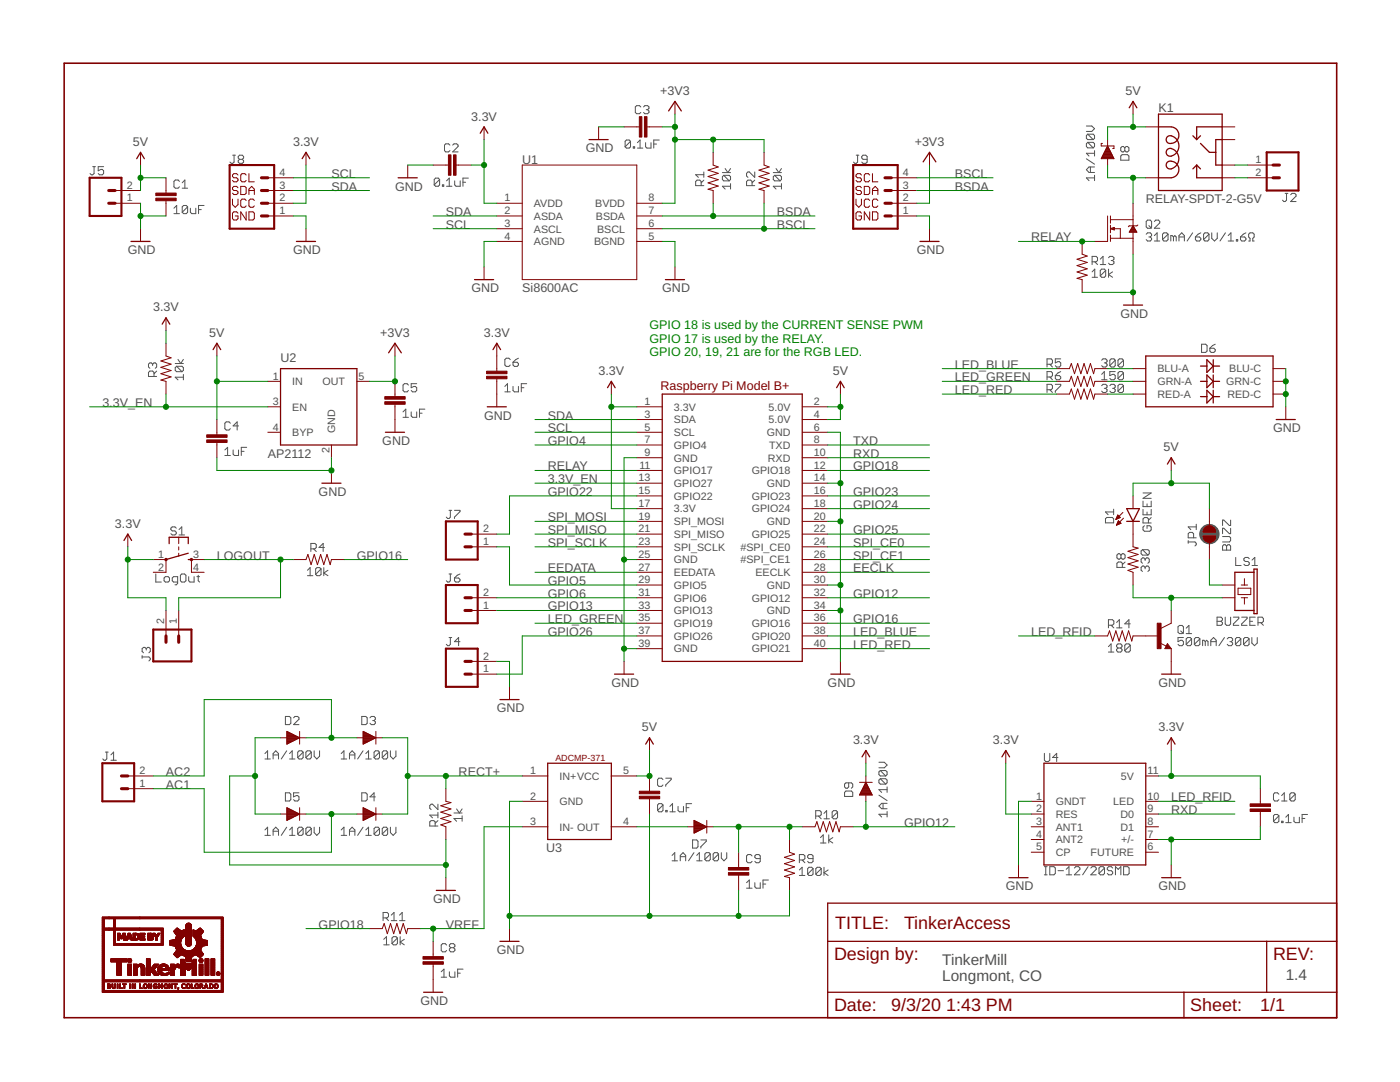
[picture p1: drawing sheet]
<svg xmlns="http://www.w3.org/2000/svg" width="279mm" height="216mm" viewBox="0 0 279 216" stroke-linecap="round" stroke-linejoin="round" font-family="sans-serif">
<defs><g id="words">
<g font-size="3.6" fill="#800000">
<text x="166.7" y="185.3">TITLE:</text>
<text x="180.4" y="185.3">TinkerAccess</text>
<text x="166.4" y="191.6">Design by:</text>
<text x="254.1" y="191.6">REV:</text>
<text x="166.4" y="201.8">Date:</text>
<text x="177.9" y="201.8">9/3/20</text>
<text x="188.8" y="201.8">1:43 PM</text>
<text x="237.6" y="201.8">Sheet:</text>
<text x="251.5" y="201.8">1/1</text>
</g>
<g font-size="3.1" fill="#505050">
<text x="188" y="192.6">TinkerMill</text>
<text x="188" y="195.8">Longmont, CO</text>
<text x="256.6" y="195.5">1.4</text>
</g>
<g font-size="2.5" fill="#505050">
<text x="131.8" y="19">+3V3</text>
<text x="224.6" y="19">5V</text>
<text x="231.2" y="22.3">K1</text>
<text x="26.5" y="29.1">5V</text>
<text x="58.5" y="29.1">3.3V</text>
<text x="94" y="24">3.3V</text>
<text x="182.6" y="29.1">+3V3</text>
<text x="66.1" y="35.5">SCL</text>
<text x="104.2" y="32.7">U1</text>
<text x="116.9" y="30.4">GND</text>
<text x="190.6" y="35.5">BSCL</text>
<text x="66.1" y="38">SDA</text>
<text x="78.8" y="38">GND</text>
<text x="190.6" y="38">BSDA</text>
<text x="228.7" y="40.6">RELAY-SPDT-2-G5V</text>
<text x="89" y="43.1">SDA</text>
<text x="89" y="45.6">SCL</text>
<text x="155" y="43.1">BSDA</text>
<text x="155" y="45.6">BSCL</text>
<text x="25.5" y="50.7">GND</text>
<text x="58.5" y="50.7">GND</text>
<text x="183" y="50.7">GND</text>
<text x="205.8" y="48.2">RELAY</text>
<text x="94.1" y="58.3">GND</text>
<text x="104.2" y="58.3">Si8600AC</text>
<text x="132.2" y="58.3">GND</text>
<text x="30.6" y="62.1">3.3V</text>
<text x="223.6" y="63.4">GND</text>
<text x="41.8" y="67.2">5V</text>
<text x="75.9" y="67.2">+3V3</text>
<text x="96.6" y="67.2">3.3V</text>
<text x="56" y="72.3">U2</text>
<text x="119.4" y="74.8">3.3V</text>
<text x="166.2" y="74.8">5V</text>
<text x="190.6" y="76.1">LED_GREEN</text>
<text x="190.6" y="73.6">LED_BLUE</text>
<text x="20.4" y="81.2">3.3V_EN</text>
<text x="96.6" y="83.7">GND</text>
<text x="109.3" y="83.7">SDA</text>
<text x="190.6" y="78.6">LED_RED</text>
<text x="76.3" y="88.8">GND</text>
<text x="109.3" y="88.8">GPIO4</text>
<text x="109.3" y="86.3">SCL</text>
<text x="170.3" y="88.8">TXD</text>
<text x="254.1" y="86.3">GND</text>
<text x="53.4" y="91.3">AP2112</text>
<text x="109.3" y="93.9">RELAY</text>
<text x="170.3" y="91.3">RXD</text>
<text x="170.3" y="93.9">GPIO18</text>
<text x="232.2" y="90.1">5V</text>
<text x="63.6" y="99">GND</text>
<text x="109.3" y="99">GPIO22</text>
<text x="109.3" y="96.4">3.3V_EN</text>
<text x="170.3" y="101.5">GPIO24</text>
<text x="170.3" y="99">GPIO23</text>
<text x="22.9" y="105.3">3.3V</text>
<text x="109.3" y="104">SPI_MOSI</text>
<text x="109.3" y="106.6">SPI_MISO</text>
<text x="170.3" y="106.6">GPIO25</text>
<text x="43.3" y="111.7">LOGOUT</text>
<text x="71.2" y="111.7">GPIO16</text>
<text x="109.3" y="109.1">SPI_SCLK</text>
<text x="170.3" y="109.1">SPI_CE0</text>
<text x="170.3" y="111.7">SPI_CE1</text>
<text x="109.3" y="116.7">GPIO5</text>
<text x="109.3" y="119.3">GPIO6</text>
<text x="109.3" y="114.2">EEDATA</text>
<text x="170.3" y="114.2">EECLK</text>
<text x="170.3" y="119.3">GPIO12</text>
<text x="109.3" y="121.8">GPIO13</text>
<text x="109.3" y="124.4">LED_GREEN</text>
<text x="170.3" y="124.4">GPIO16</text>
<text x="109.3" y="126.9">GPIO26</text>
<text x="170.3" y="126.9">LED_BLUE</text>
<text x="170.3" y="129.4">LED_RED</text>
<text x="205.8" y="126.9">LED_RFID</text>
<text x="122" y="137">GND</text>
<text x="165.2" y="137">GND</text>
<text x="231.2" y="137">GND</text>
<text x="99.2" y="142.1">GND</text>
<text x="128.1" y="145.9">5V</text>
<text x="170.2" y="148.5">3.3V</text>
<text x="198.2" y="148.5">3.3V</text>
<text x="231.2" y="145.9">3.3V</text>
<text x="33.1" y="154.8">AC2</text>
<text x="91.5" y="154.8">RECT+</text>
<text x="33.1" y="157.4">AC1</text>
<text x="233.7" y="159.9">LED_RFID</text>
<text x="180.4" y="165">GPIO12</text>
<text x="233.7" y="162.4">RXD</text>
<text x="109" y="170.1">U3</text>
<text x="200.7" y="177.7">GND</text>
<text x="231.2" y="177.7">GND</text>
<text x="63.6" y="185.3">GPIO18</text>
<text x="86.5" y="180.2">GND</text>
<text x="89" y="185.3">VREF</text>
<text x="99.2" y="190.4">GND</text>
<text x="83.9" y="200.5">GND</text>
</g>
<g font-size="2.5" fill="#008000">
<text x="129.6" y="65.7">GPIO 18 is used by the CURRENT SENSE PWM</text>
<text x="129.6" y="68.4">GPIO 17 is used by the RELAY.</text>
<text x="129.6" y="71">GPIO 20, 19, 21 are for the RGB LED.</text>
</g>
<text font-size="2.5" fill="#800000" x="131.8" y="77.9">Raspberry Pi Model B+</text>
<g font-size="2.1" fill="#505050">
<text x="55.8" y="35.1">4</text>
<text x="180.2" y="35.1">4</text>
<text x="250.5" y="32.6">1</text>
<text x="250.5" y="35.1">2</text>
<text x="25.3" y="40.2">1</text>
<text x="25.3" y="37.7">2</text>
<text x="55.8" y="40.2">2</text>
<text x="55.8" y="37.7">3</text>
<text x="100.7" y="40.2">1</text>
<text x="106.6" y="41.3">AVDD</text>
<text x="118.8" y="41.3">BVDD</text>
<text x="129.4" y="40.2">8</text>
<text x="180.2" y="40.2">2</text>
<text x="180.2" y="37.7">3</text>
<text x="55.8" y="42.7">1</text>
<text x="100.7" y="42.7">2</text>
<text x="100.7" y="45.3">3</text>
<text x="100.7" y="47.8">4</text>
<text x="106.6" y="43.9">ASDA</text>
<text x="106.6" y="46.4">ASCL</text>
<text x="118.9" y="43.9">BSDA</text>
<text x="119.2" y="46.4">BSCL</text>
<text x="129.4" y="47.8">5</text>
<text x="129.4" y="45.3">6</text>
<text x="129.4" y="42.7">7</text>
<text x="180.2" y="42.7">1</text>
<text x="106.6" y="48.9">AGND</text>
<text x="118.6" y="48.9">BGND</text>
<text x="54.4" y="75.7">1</text>
<text x="58.3" y="76.9">IN</text>
<text x="64.4" y="76.9">OUT</text>
<text x="71.6" y="75.7">5</text>
<text x="231" y="74.3">BLU-A</text>
<text x="231" y="76.9">GRN-A</text>
<text x="244.7" y="76.9">GRN-C</text>
<text x="245.3" y="74.3">BLU-C</text>
<text x="54.4" y="80.8">3</text>
<text x="58.3" y="81.9">EN</text>
<text x="128.6" y="80.8">1</text>
<text x="128.6" y="83.4">3</text>
<text x="134.5" y="81.9">3.3V</text>
<text x="153.4" y="81.9">5.0V</text>
<text x="162.4" y="83.4">4</text>
<text x="162.4" y="80.8">2</text>
<text x="231" y="79.4">RED-A</text>
<text x="245" y="79.4">RED-C</text>
<text x="54.4" y="85.9">4</text>
<text x="58.3" y="87">BYP</text>
<text x="66.9" y="86.5" transform="rotate(-90 66.9 86.5)">GND</text>
<text x="128.6" y="85.9">5</text>
<text x="128.6" y="88.4">7</text>
<text x="134.5" y="84.5">SDA</text>
<text x="134.5" y="87">SCL</text>
<text x="134.5" y="89.6">GPIO4</text>
<text x="153" y="87">GND</text>
<text x="153.4" y="84.5">5.0V</text>
<text x="153.5" y="89.6">TXD</text>
<text x="162.4" y="88.4">8</text>
<text x="162.4" y="85.9">6</text>
<text x="65.8" y="90.3" transform="rotate(-90 65.8 90.3)">2</text>
<text x="127.6" y="93.5">11</text>
<text x="128.6" y="91">9</text>
<text x="134.5" y="92.1">GND</text>
<text x="134.5" y="94.6">GPIO17</text>
<text x="150" y="94.6">GPIO18</text>
<text x="153.3" y="92.1">RXD</text>
<text x="162.4" y="93.5">12</text>
<text x="162.4" y="91">10</text>
<text x="127.5" y="96.1">13</text>
<text x="127.5" y="98.6">15</text>
<text x="127.5" y="101.1">17</text>
<text x="134.5" y="97.2">GPIO27</text>
<text x="134.5" y="99.7">GPIO22</text>
<text x="150" y="99.7">GPIO23</text>
<text x="153" y="97.2">GND</text>
<text x="162.4" y="101.1">18</text>
<text x="162.4" y="98.6">16</text>
<text x="162.4" y="96.1">14</text>
<text x="96.4" y="106.2">2</text>
<text x="127.5" y="103.7">19</text>
<text x="127.5" y="106.2">21</text>
<text x="134.5" y="102.3">3.3V</text>
<text x="134.5" y="104.8">SPI_MOSI</text>
<text x="134.5" y="107.3">SPI_MISO</text>
<text x="150" y="107.3">GPIO25</text>
<text x="150" y="102.3">GPIO24</text>
<text x="153" y="104.8">GND</text>
<text x="162.4" y="106.2">22</text>
<text x="162.4" y="103.7">20</text>
<text x="31.6" y="111.3">1</text>
<text x="31.6" y="113.8">2</text>
<text x="38.6" y="111.3">3</text>
<text x="38.6" y="113.8">4</text>
<text x="96.4" y="108.8">1</text>
<text x="127.5" y="108.8">23</text>
<text x="127.5" y="111.3">25</text>
<text x="127.5" y="113.8">27</text>
<text x="134.5" y="109.9">SPI_SCLK</text>
<text x="134.5" y="112.4">GND</text>
<text x="147.8" y="112.4">#SPI_CE1</text>
<text x="147.8" y="109.9">#SPI_CE0</text>
<text x="162.4" y="111.3">26</text>
<text x="162.4" y="108.8">24</text>
<text x="162.4" y="113.8">28</text>
<text x="96.4" y="118.9">2</text>
<text x="127.5" y="116.4">29</text>
<text x="127.5" y="118.9">31</text>
<text x="134.5" y="115">EEDATA</text>
<text x="134.5" y="117.5">GPIO5</text>
<text x="150.8" y="115">EECLK</text>
<text x="153" y="117.5">GND</text>
<text x="162.4" y="118.9">32</text>
<text x="162.4" y="116.4">30</text>
<text x="32.8" y="124.6" transform="rotate(-90 32.8 124.6)">2</text>
<text x="35.3" y="124.6" transform="rotate(-90 35.3 124.6)">1</text>
<text x="96.4" y="121.5">1</text>
<text x="127.5" y="121.5">33</text>
<text x="127.5" y="124">35</text>
<text x="134.5" y="120">GPIO6</text>
<text x="134.5" y="122.6">GPIO13</text>
<text x="134.5" y="125.1">GPIO19</text>
<text x="150" y="125.1">GPIO16</text>
<text x="150" y="120">GPIO12</text>
<text x="153" y="122.6">GND</text>
<text x="162.4" y="124">36</text>
<text x="162.4" y="121.5">34</text>
<text x="96.4" y="131.6">2</text>
<text x="127.5" y="126.5">37</text>
<text x="127.5" y="129.1">39</text>
<text x="134.5" y="127.7">GPIO26</text>
<text x="134.5" y="130.2">GND</text>
<text x="150" y="130.2">GPIO21</text>
<text x="150" y="127.7">GPIO20</text>
<text x="162.4" y="129.1">40</text>
<text x="162.4" y="126.5">38</text>
<text x="96.4" y="134.2">1</text>
<text x="27.8" y="154.5">2</text>
<text x="105.8" y="154.5">1</text>
<text x="111.6" y="155.6">IN+VCC</text>
<text x="124.3" y="154.5">5</text>
<text x="223.7" y="155.6">5V</text>
<text x="229" y="154.5">11</text>
<text x="27.8" y="157">1</text>
<text x="105.8" y="159.5">2</text>
<text x="111.6" y="160.7">GND</text>
<text x="206.8" y="159.5">1</text>
<text x="210.7" y="160.7">GNDT</text>
<text x="222.2" y="160.7">LED</text>
<text x="229" y="159.5">10</text>
<text x="105.8" y="164.6">3</text>
<text x="111.6" y="165.7">IN- OUT</text>
<text x="124.3" y="164.6">4</text>
<text x="206.8" y="162.1">2</text>
<text x="206.8" y="164.6">3</text>
<text x="206.8" y="167.2">4</text>
<text x="210.7" y="163.2">RES</text>
<text x="210.7" y="165.7">ANT1</text>
<text x="223.6" y="165.7">D1</text>
<text x="223.6" y="163.2">D0</text>
<text x="229" y="167.2">7</text>
<text x="229" y="164.6">8</text>
<text x="229" y="162.1">9</text>
<text x="206.8" y="169.7">5</text>
<text x="210.7" y="168.3">ANT2</text>
<text x="210.7" y="170.8">CP</text>
<text x="217.7" y="170.8">FUTURE</text>
<text x="223.8" y="168.3">+/-</text>
<text x="229" y="169.7">6</text>
</g>
<text font-size="1.8" fill="#800000" x="110.8" y="151.8">ADCMP-371</text>
</g></defs>
<g fill="none" stroke="#505050" stroke-width=".2">
<path d="M18.5 33.3h.5M18.8 33.3v1.3l-.3 .3h-.3l-.2-.3M20.7 33.3h-1.1v.8l.6-.3h.2l.3 .3v.5l-.3 .3h-.5l-.3-.3M35.8 36.2l-.3-.3h-.5l-.3 .3v1.1l.3 .2h.5l.3-.2M36.4 37.5h1M36.4 36.5l.5-.6v1.6M46.4 31h.6M46.7 31v1.3l-.3 .3h-.2l-.3-.3M47.8 31.8l-.3 .3v.2l.3 .3h.5l.3-.3v-.2l-.3-.3M47.8 31.8l-.3-.3v-.3l.3-.2h.5l.3 .2v.3l-.3 .3M47.8 31.8h.5M87.7 35.8v1.1l-.2 .3h-.6l-.2-.3"/>
<path d="M87.7 35.8l-.2-.3h-.6l-.2 .3v1.1M87.7 35.8l-1 1.1M88.3 36.9h.3v.3h-.3zM89.1 37.2h1.1M89.1 36.1l.6-.6v1.7M89.8 29l-.3-.3h-.5l-.3 .3v1.1l.3 .2h.5l.3-.2M90.3 29l.3-.3h.5l.3 .3v.2l-1.1 1.1h1.1M90.7 36.1v.8l.3 .3h.8v-1.1M92.4 36.4h.5M93.5 35.5h-1.1v1.7M125.8 28.2l-.2-.3h-.6l-.2 .3v1.1M125.8 28.2v1.1l-.2 .2h-.6l-.2-.2"/>
<path d="M125.8 28.2l-1 1.1M126.4 29.3h.3v.2h-.3zM127.2 29.5h1.1M127.2 28.5l.5-.6v1.6M127.9 21.3l-.3-.2h-.5l-.3 .2v1.1l.3 .3h.5l.3-.3M128.4 21.3l.3-.2h.5l.3 .2v.3l-.3 .3M128.8 28.5v.8l.3 .2h.8v-1M129 21.9h.2M129.2 21.9l.3 .3v.2l-.3 .3h-.5l-.3-.3M130.5 28.7h.5M131.6 27.9h-1.1v1.6M139.9 37v-.8l-.2-.3h-.6l-.3 .3v.8h1.7"/>
<path d="M140.5 34.9h-1.7l.6 .5M140.5 35.9l-.6 .6M140.5 34.3v1.1M144.2 34.4h1.6M144.4 35h1.1l.3 .3v.5l-.3 .3M144.4 35l-.2 .3v.5l.2 .3h1.1M144.4 35l1.1 1.1M144.7 33.6l.6 .8 .5-.8M145.8 37.2h-1.6l.5 .5M145.8 36.6v1.1M150.1 37v-.8l-.3-.3h-.5l-.3 .3v.8h1.6M150.6 34.3v1.1l-1.1-1.1h-.2l-.3 .3v.5l.3 .3"/>
<path d="M150.6 35.9l-.5 .6M154.3 34.4h1.7M154.6 35l-.3 .3v.5l.3 .3h1.1M154.6 35h1.1l.3 .3v.5l-.3 .3M154.6 35l1.1 1.1M154.9 33.6l.5 .8 .6-.8M156 37.2h-1.7l.6 .5M156 36.6v1.1M170.9 31h.5M171.2 31v1.3l-.3 .3h-.3l-.3-.3M173.1 31.8h-.9l-.2-.3v-.3l.2-.2h.6l.3 .2v1.1l-.3 .3h-.6l-.2-.3M216.8 31.7l1.6 1.1"/>
<path d="M216.8 25.1h1.1l.5 .6-.5 .5h-1.1M217.1 26.8h1.1l.2 .3v.5l-.2 .3M217.1 28.4h1.1l.2 .3v.5l-.2 .3M217.1 28.4l-.3 .3v.5l.3 .3h1.1M217.1 26.8l-.3 .3v.5l.3 .3h1.1M217.1 28.4l1.1 1.1M217.1 26.8l1.1 1.1M217.6 33.3v1.1M218.4 35.5h-1.6l.5 .5M218.4 30.1v1M218.4 35v1M218.4 33.3h-1.1l-.5 .6 .5 .5h1.1"/>
<path d="M218.4 30.6h-1.6l.5 .5M223.9 30.9h1.1l.3 .2v.9h-1.6v-.9zM224.5 29.5v.6M224.5 29.5l-.3-.3h-.3l-.2 .3v.6l.2 .2h.3l.3-.2M224.5 29.5l.2-.3h.3l.3 .3v.6l-.3 .2h-.3l-.2-.2M256.5 38.6h.5M256.8 38.6v1.3l-.3 .3h-.3l-.3-.3M257.6 38.9l.3-.3h.5l.3 .3v.2l-1.1 1.1h1.1M34.7 41.6l.6-.6v1.6M34.7 42.6h1.1M37.4 41.3v1.1l-.2 .2h-.6l-.2-.2M37.4 41.3l-.2-.3h-.6l-.2 .3v1.1"/>
<path d="M37.4 41.3l-1 1.1M38 41.6v.8l.3 .2h.8v-1M39.6 41.8h.6M40.7 41h-1.1v1.6M218 54.3l.5-.6v1.6M218 55.3h1M218 52.2h.8l.2-.2v-.6l-.2-.2h-.8v1.6M218.5 52.2l.5 .6M219.6 51.7l.5-.5v1.6M219.6 52.8h1.1M220.7 54v1.1l-.3 .2h-.5l-.3-.2M220.7 54l-.3-.3h-.5l-.3 .3v1.1"/>
<path d="M220.7 54l-1.1 1.1M221.2 53.7v1.6M221.2 51.4l.3-.2h.5l.3 .2v.3l-.3 .3M221.8 52h.2M222 54.3l-.8 .5 .8 .5M222 52l.3 .2v.3l-.3 .3h-.5l-.3-.3M228.7 46.7l.3-.2h.6l.2 .2v.3l-.2 .3M229 43.9h.6l.2 .3v1.1l-.2 .3h-.6l-.3-.3v-1.1zM229.3 47.3h.3M229.3 45l.5 .6M229.6 47.3l.2 .3v.2l-.2 .3h-.6l-.3-.3M230.4 48.1h1.1"/>
<path d="M230.4 47l.5-.5v1.6M230.4 44.2l.3-.3h.5l.3 .3v.3l-1.1 1.1h1.1M233.1 46.7l-.3-.2h-.5l-.3 .2v1.1M233.1 46.7v1.1l-.3 .3h-.5l-.3-.3M233.1 46.7l-1.1 1.1M234.2 47.3l-.3-.3h-.2v1.1M234.2 47.3v.8M234.2 47.3l.3-.3 .2 .3v.8M235.3 47.3h1.1M235.3 48.1v-1.1l.5-.5 .6 .5v1.1M238 46.5l-1.1 1.6M238.6 47.3h.8l.2 .3v.2l-.2 .3h-.6l-.2-.3z"/>
<path d="M239.6 46.5l-.5 .2-.5 .6M241.3 46.7l-.3-.2h-.5l-.3 .2v1.1M241.3 46.7v1.1l-.3 .3h-.5l-.3-.3M241.3 46.7l-1.1 1.1M241.8 46.5v1.1l.6 .5 .5-.5v-1.1M244.6 46.5l-1.1 1.6M245.1 48.1h1.1M245.1 47l.6-.5v1.6M246.7 47.8h.3v.3h-.3zM247.6 47.3h.8l.2 .3v.2l-.2 .3h-.6l-.2-.3zM248.6 46.5l-.5 .2-.5 .6M249.2 48.1h.3v-.5l-.3-.3v-.6l.3-.2h.5l.3 .2v.6l-.3 .3v.5h.3"/>
<path d="M30.5 72.7l-.3-.3h-.3l-.3 .3v.5l.3 .3M30.5 72.7l.2-.3h.3l.3 .3v.5l-.3 .3M30.5 72.7v.2M30.7 75.1v-.8l-.2-.3h-.6l-.3 .3v.8h1.7M31.3 74l-.6 .6M35 72.5h1.6M35.2 73.1h1.1l.3 .3v.5l-.3 .3M35.2 73.1l-.2 .3v.5l.2 .3h1.1M35.2 73.1l1.1 1.1M35.5 71.7l.6 .8 .5-.8M36.6 75.3h-1.6l.5 .5M36.6 74.7v1.1"/>
<path d="M81.5 76.8l-.3-.2h-.5l-.3 .2v1.1l.3 .3h.5l.3-.3M83.2 76.6h-1.1v.8l.5-.3h.3l.3 .3v.5l-.3 .3h-.6l-.2-.3M100.8 77.1l.5-.5v1.6M100.8 78.2h1M101.8 71.8l-.2-.3h-.6l-.2 .3v1l.2 .3h.6l.2-.3M102.4 72.3h.8l.3 .3v.2l-.3 .3h-.5l-.3-.3zM102.4 77.1v.8l.3 .3h.8v-1.1M103.5 71.5l-1.1 .8M104 77.4h.6M105.1 76.6h-1.1v1.6M209 77.8h.8l.2-.3v-.5l-.2-.3h-.8v1.6M209 75.2h.8l.2-.2v-.6l-.2-.3h-.8v1.7"/>
<path d="M209 72.7h.8l.2-.3v-.5l-.2-.3h-.8v1.6M209.5 77.8l.5 .5M209.5 75.2l.5 .6M209.5 72.7l.5 .5M210.6 75h.8l.3 .2v.3l-.3 .3h-.5l-.3-.3zM210.6 76.7h1.1v.3l-1.1 1v.3M211.7 71.6h-1.1v.8l.5-.2h.3l.3 .2v.6l-.3 .2h-.5l-.3-.2M211.7 74.1l-.6 .3-.5 .6M219.9 77l.2-.3h.6l.2 .3v.2l-.2 .3M219.9 71.9l.2-.3h.6l.2 .3v.3l-.2 .2M219.9 74.7l.5-.6v1.7M219.9 75.8h1"/>
<path d="M220.4 77.5h.3M220.4 72.4h.3M220.7 72.4l.2 .3v.3l-.2 .2h-.6l-.2-.2M220.7 77.5l.2 .3v.2l-.2 .3h-.6l-.2-.3M221.5 77l.3-.3h.5l.3 .3v.2l-.3 .3M222 77.5h.3M222.3 77.5l.3 .3v.2l-.3 .3h-.5l-.3-.3M222.6 71.9v1.1l-.3 .2h-.5l-.3-.2M222.6 74.1h-1.1v.9l.5-.3h.3l.3 .3v.5l-.3 .3h-.5l-.3-.3M222.6 71.9l-.3-.3h-.5l-.3 .3v1.1M222.6 71.9l-1.1 1.1M224.2 71.9v1.1l-.3 .2h-.5l-.3-.2"/>
<path d="M224.2 74.4v1.1l-.3 .3h-.5l-.3-.3M224.2 77v1l-.3 .3h-.5l-.3-.3M224.2 77l-.3-.3h-.5l-.3 .3v1M224.2 71.9l-.3-.3h-.5l-.3 .3v1.1M224.2 74.4l-.3-.3h-.5l-.3 .3v1.1M224.2 77l-1.1 1M224.2 74.4l-1.1 1.1M224.2 71.9l-1.1 1.1M239.8 68.7h.8l.3 .3v1l-.3 .3h-.8zM241.4 69.5h.9l.2 .3v.2l-.2 .3h-.6l-.3-.3zM242.5 68.7l-.5 .3-.6 .5M44.9 89.8l.5-.5v1.6"/>
<path d="M44.9 90.9h1.1M46 84.5l-.3-.3h-.6l-.2 .3v1l.2 .3h.6l.3-.3M46.5 89.8v.8l.3 .3h.8v-1.1M47.6 85h-1.1l.8-.8v1.6M48.2 90.1h.5M49.2 89.3h-1v1.6M80.4 82.2l.6-.6v1.7M80.4 83.3h1.1M82.1 82.2v.8l.2 .3h.9v-1.1M83.7 82.4h.5M84.8 81.6h-1.1v1.7M228.1 100v1.1h1.6v-1.1"/>
<path d="M228.1 98.4h1.6l-1.6 1h1.6M31.1 114.5v1.6h1.1M33 115.1h.5l.3 .2v.6l-.3 .2h-.5l-.3-.2v-.6zM35.2 105.4l-.3-.3h-.5l-.3 .3v.3l.3 .2h.5l.3 .3v.3l-.3 .2h-.5l-.3-.2M35.5 116.1h-.9l-.2-.2v-.6l.2-.2h.9v1.3l-.3 .3h-.3M35.7 106.7h1.1M35.7 105.7l.6-.6v1.6M36 114.8l.3-.3h.5l.3 .3v1.1l-.3 .2h-.5l-.3-.2zM37.7 115.1v.8l.2 .2h.8v-1M39.3 115.1h.5M39.6 114.8v1.1l.2 .2M61.4 113.8l.5-.5v1.6"/>
<path d="M61.4 114.9h1M62 109.5h.8l.3-.3v-.5l-.3-.3h-.8v1.6M62.6 109.5l.5 .5M64.1 113.5v1.1l-.3 .3h-.5l-.3-.3M64.1 113.5l-.3-.2h-.5l-.3 .2v1.1M64.1 113.5l-1.1 1.1M64.6 113.3v1.6M64.7 109.2h-1l.8-.8v1.6M65.4 113.8l-.8 .5 .8 .6M89.6 114.5h.5M89.6 101.8h.5M89.9 114.5v1.4l-.3 .2h-.3l-.2-.2"/>
<path d="M89.9 101.8v1.4l-.3 .3h-.3l-.2-.3M90.7 115.3h.8l.3 .3v.3l-.3 .2h-.5l-.3-.2zM90.7 101.8h1.1v.3l-1.1 1.1v.3M91.8 114.5l-.6 .3-.5 .5M220.6 103.5l.3-.2h1.1l.2 .2v.8h-1.6zM222.2 101.6v1.1M222.2 102.2h-1.6l.5 .5M223.7 110.8l-.3-.3h-.2l-.3 .3v.5l.3 .3h.2l.3-.3M223.7 110.8l.3-.3h.3l.2 .3v.5l-.2 .3h-.3l-.3-.3M223.7 110.8v.5M224 113.2v-.8l-.3-.3h-.5l-.3 .3v.8h1.6M224.5 112.1l-.5 .6"/>
<path d="M228 109.7l-.3 .2v.6l.3 .3h1.1M228 109.7h1.1l.3 .2v.6l-.3 .3M228 109.7l1.1 1.1M228.1 101.6v1.1h1.6v-1.1M228.4 104.9l-.3 .3v.5l.3 .3h1.1l.2-.3v-.5l-.2-.3h-.6v.6M228.5 113.2l-.2-.3h-.3l-.3 .3v.6l.3 .2M228.5 111.6l-.2-.3h-.3l-.3 .3v.5l.3 .3M228.5 113.2l.3-.3h.3l.3 .3v.6l-.3 .2M228.5 111.6v.2M228.5 113.2v.3M228.5 111.6l.3-.3h.3l.3 .3v.5l-.3 .3M228.9 100.5v.6"/>
<path d="M228.9 102.2v.5M229.2 104.4v-.9l-.3-.2h-.5l-.3 .2v.9h1.6M229.7 103.3l-.5 .5M237.1 108.1h1.4l.2 .3v.3l-.2 .2M237.1 107.9v.5M238.2 107.3v-.8l-.3-.3h-.5l-.3 .3v.8h1.6M238.7 105.1h-1.6l.6 .6M238.7 104.6v1.1M244 107.1h1.3l.3 .2v.6l-.3 .2h-1.3M244.2 108.7h.3l.3 .3 .3-.3h.2l.3 .3v.8h-1.6v-.8zM244.8 109v.8M245.6 103.8v1.1h-.3l-1.1-1.1h-.2v1.1"/>
<path d="M245.6 105.4v1.1h-.3l-1.1-1.1h-.2v1.1M246.6 111.2v1.6h1.1M249.3 111.5l-.3-.3h-.5l-.3 .3v.3l.3 .2h.5l.3 .3v.3l-.3 .2h-.5l-.3-.2M249.9 112.8h1.1M249.9 111.8l.5-.6v1.6M28.4 131.1h1.3l.3 .3v.2l-.3 .3M28.4 130.8v.6M29.2 129.4l.3-.2h.2l.3 .2v.6l-.3 .3M29.2 129.4l-.3-.2h-.3l-.2 .2v.6l.2 .3M29.2 129.4v.3M89.6 127.2h.5M89.9 127.2v1.4l-.3 .2h-.3l-.2-.2"/>
<path d="M91.8 128h-1.1l.8-.8v1.6M221.2 129l.5-.5v1.6M221.2 130.1h1.1M221.2 124.8h.8l.3-.3v-.6l-.3-.2h-.8v1.6M221.7 124.8l.6 .5M222.8 124.2l.6-.5v1.6M222.8 125.3h1.1M223.1 129.3l-.3 .3v.2l.3 .3h.6l.2-.3v-.2l-.2-.3M223.1 129.3l-.3-.3v-.2l.3-.3h.6l.2 .3v.2l-.2 .3M223.1 129.3h.6M225.6 128.8v1l-.3 .3h-.6l-.2-.3M225.6 128.8l-.3-.3h-.6l-.2 .3v1"/>
<path d="M225.6 128.8l-1.1 1M225.6 124.5h-1.1l.8-.8v1.6M235.4 124.8h.5l.3 .3v1.1l-.3 .2h-.5l-.3-.2v-1.1zM235.6 125.9l.6 .5M236.2 127.2h-1.1v.8l.5-.2h.3l.3 .2v.6l-.3 .2h-.5l-.3-.2M236.7 126.4h1.1M236.7 125.3l.6-.5v1.6M237.8 127.5l-.3-.3h-.5l-.3 .3v1.1M237.8 127.5v1.1l-.3 .2h-.5l-.3-.2M237.8 127.5l-1.1 1.1M239.5 127.5l-.3-.3h-.6l-.2 .3v1.1M239.5 127.5v1.1l-.3 .2h-.6l-.2-.2"/>
<path d="M239.5 127.5l-1.1 1.1M240.5 128l-.2-.2h-.3v1M240.5 128v.8M240.5 128l.3-.2 .3 .2v.8M241.6 128.8v-1l.6-.6 .5 .6v1M241.6 128h1.1M242.9 123.1h.8l.3 .3v.3l-.3 .3 .3 .2v.3l-.3 .3h-.8zM242.9 124h.8M244.4 127.2l-1.1 1.6M244.5 123.1v1.4l.3 .3h.5l.3-.3v-1.4M244.9 127.5l.3-.3h.5l.3 .3v.3l-.3 .2M245.4 128h.3"/>
<path d="M245.7 128l.3 .3v.3l-.3 .2h-.5l-.3-.2M246.1 123.1h1.1v.3l-1.1 1.1v.3h1.1M247.6 127.5l-.2-.3h-.6l-.3 .3v1.1M247.6 127.5v1.1l-.2 .2h-.6l-.3-.2M247.6 127.5l-1.1 1.1M247.8 123.1h1.1v.3l-1.1 1.1v.3h1.1M249.3 127.5l-.3-.3h-.5l-.3 .3v1.1M249.3 127.5v1.1l-.3 .2h-.5l-.3-.2M249.3 127.5l-1.1 1.1M249.4 124h.6M249.8 127.2v1.1l.6 .5 .5-.5v-1.1M250.5 123.1h-1.1v1.7h1.1"/>
<path d="M251.1 124.2h.8l.2-.2v-.6l-.2-.3h-.8v1.7M251.6 124.2l.5 .6M21 150.1h.6M21.3 150.1v1.3l-.3 .3h-.2l-.3-.3M22.1 151.7h1.1M22.1 150.6l.6-.5v1.6M52.9 150.4l.5-.6v1.6M52.9 151.4h1.1M54.5 151.4v-1l.5-.6 .6 .6v1M54.5 150.6h1.1M57 158.2h.8l.2 .3v1.1l-.2 .2h-.8zM57 143h.8l.2 .2v1.1l-.2 .3h-.8z"/>
<path d="M57.2 149.8l-1.1 1.6M57.8 151.4h1.1M57.8 150.4l.5-.6v1.6M58.6 143.2l.3-.2h.5l.3 .2v.3l-1.1 1.1h1.1M59.7 158.2h-1.1v.8l.5-.3h.3l.3 .3v.6l-.3 .2h-.5l-.3-.2M60.5 150.1v1.1l-.3 .2h-.5l-.3-.2M60.5 150.1l-.3-.3h-.5l-.3 .3v1.1M60.5 150.1l-1.1 1.1M62.1 150.1v1.1l-.2 .2h-.6l-.3-.2M62.1 150.1l-.2-.3h-.6l-.3 .3v1.1M62.1 150.1l-1.1 1.1M62.7 149.8v1.1l.5 .5 .6-.5v-1.1"/>
<path d="M68.1 151.4h1.1M68.1 150.4l.5-.6v1.6M69.7 150.6h1.1M69.7 151.4v-1l.6-.6 .5 .6v1M72.2 158.2h.8l.3 .3v1.1l-.3 .2h-.8zM72.2 143h.8l.3 .2v1.1l-.3 .3h-.8zM72.5 149.8l-1.1 1.6M73 151.4h1.1M73 150.4l.6-.6v1.6M73.8 143.2l.3-.2h.6l.2 .2v.3l-.2 .3M74.4 143.8h.3M74.7 143.8l.2 .2v.3l-.2 .3h-.6l-.3-.3"/>
<path d="M74.9 159h-1.1l.9-.8v1.6M75.7 150.1v1.1l-.2 .2h-.6l-.2-.2M75.7 150.1l-.2-.3h-.6l-.2 .3v1.1M75.7 150.1l-1 1.1M77.4 150.1v1.1l-.3 .2h-.5l-.3-.2M77.4 150.1l-.3-.3h-.5l-.3 .3v1.1M77.4 150.1l-1.1 1.1M77.9 149.8v1.1l.6 .5 .5-.5v-1.1M132.3 155.6l-.3-.3h-.5l-.3 .3v1l.3 .3h.5l.3-.3M132.9 155.3h1v.3l-1 1v.3M168.6 158.1l.2-.3h1.1l.3 .3v.8h-1.6zM169.4 156.2v.8l-.3 .3h-.3l-.2-.3v-.5l.2-.3h1.1l.3 .3v.5l-.3 .3"/>
<path d="M175.4 158.7l1.6 1M175.4 152.1h1.1l.5 .6-.5 .5h-1.1M175.7 153.8h1.1l.2 .2v.6l-.2 .2M175.7 155.4h1.1l.2 .3v.5l-.2 .3M175.7 155.4l-.3 .3v.5l.3 .3h1.1M175.7 153.8l-.3 .2v.6l.3 .2h1.1M175.7 155.4l1.1 1.1M175.7 153.8l1.1 1M177 157v1.1M177 157.6h-1.6l.6 .5M208.4 150.3v1.4l.3 .3h.5l.3-.3v-1.4M211.1 151.2h-1l.8-.9v1.7"/>
<path d="M255.2 158.5l-.2-.3h-.6l-.3 .3v1.1l.3 .2h.6l.2-.2M255.8 159.8h1.1M255.8 158.7l.5-.5v1.6M258.5 158.5l-.3-.3h-.5l-.3 .3v1.1M258.5 158.5v1.1l-.3 .2h-.5l-.3-.2M258.5 158.5l-1.1 1.1M52.9 165.6l.5-.5v1.6M52.9 166.7h1.1M54.5 166.7v-1.1l.5-.5 .6 .5v1.1M54.5 165.9h1.1M57.2 165.1l-1.1 1.6M57.8 165.6l.5-.5v1.6"/>
<path d="M57.8 166.7h1.1M60.5 165.3l-.3-.2h-.5l-.3 .2v1.1M60.5 165.3v1.1l-.3 .3h-.5l-.3-.3M60.5 165.3l-1.1 1.1M62.1 165.3l-.2-.2h-.6l-.3 .2v1.1M62.1 165.3v1.1l-.2 .3h-.6l-.3-.3M62.1 165.3l-1.1 1.1M62.7 165.1v1l.5 .6 .6-.6v-1M68.1 165.6l.5-.5v1.6M68.1 166.7h1.1M69.7 166.7v-1.1l.6-.5 .5 .5v1.1M69.7 165.9h1.1"/>
<path d="M72.5 165.1l-1.1 1.6M73 165.6l.6-.5v1.6M73 166.7h1.1M75.7 165.3v1.1l-.2 .3h-.6l-.2-.3M75.7 165.3l-.2-.2h-.6l-.2 .2v1.1M75.7 165.3l-1 1.1M77.4 165.3v1.1l-.3 .3h-.5l-.3-.3M77.4 165.3l-.3-.2h-.5l-.3 .2v1.1M77.4 165.3l-1.1 1.1M77.9 165.1v1l.6 .6 .5-.6v-1M86.8 164.8v-.8l-.2-.3h-.6l-.2 .3v.8h1.6M87.4 160.5v1l-1.1-1h-.3l-.2 .2v.6l.2 .2"/>
<path d="M87.4 163.7l-.6 .6M87.4 162.6h-1.6l.5 .6M87.4 162.1v1.1M90.6 162.2h1.6M91.1 161.4l.6 .8 .5-.8M92.2 163.3h-1.6l.5 .6M92.2 162.8v1.1M132.3 160.6l-.3-.2h-.5l-.3 .2v1.1M132.3 160.6v1.1l-.3 .3h-.5l-.3-.3M132.3 160.6l-1.1 1.1M132.9 161.7h.2v.3h-.2zM133.7 162h1.1"/>
<path d="M133.7 160.9l.5-.5v1.6M134.1 170.7l.6-.6v1.7M134.1 171.8h1.1M135.3 160.9v.8l.3 .3h.8v-1.1M135.8 171.8v-1.1l.5-.6 .5 .6v1.1M135.8 170.9h1M136.9 161.2h.6M138 160.4h-1.1v1.6M138.2 167.6h.8l.3 .3v1.1l-.3 .2h-.8zM138.5 170.1l-1.1 1.7M139 171.8h1.1M139 170.7l.6-.6v1.7"/>
<path d="M139.9 167.6h1v.3l-1 1.1v.2M141.8 170.4v1.1l-.3 .3h-.6l-.2-.3M141.8 170.4l-.3-.3h-.6l-.2 .3v1.1M141.8 170.4l-1.1 1.1M143.4 170.4v1.1l-.3 .3h-.5l-.3-.3M143.4 170.4l-.3-.3h-.5l-.3 .3v1.1M143.4 170.4l-1.1 1.1M144 170.1v1.1l.5 .6 .5-.6v-1.1M149 176.1l.5-.5v1.6M149 177.2h1.1M150.1 170.8l-.3-.3h-.5l-.3 .3v1.1l.3 .2h.5l.3-.2M150.6 176.1v.9l.3 .2h.8v-1.1"/>
<path d="M151.7 171.3h-.8l-.3-.2v-.3l.3-.3h.5l.3 .3v1.1l-.3 .2h-.5l-.3-.2M152.3 176.4h.5M153.4 175.6h-1.1v1.6M159.5 173.6l.6-.5v1.6M159.5 174.7h1.1M159.5 171.6h.9l.2-.3v-.5l-.2-.3h-.9v1.6M160.1 171.6l.5 .5M162.3 173.3v1.1l-.3 .3h-.6l-.2-.3M162.3 171.3h-.9l-.2-.2v-.3l.2-.3h.6l.3 .3v1.1l-.3 .2h-.6l-.2-.2M162.3 173.3l-.3-.2h-.6l-.2 .2v1.1M162.3 173.3l-1.1 1.1M162.8 162.8h.8l.3-.2v-.6l-.3-.2h-.8v1.6"/>
<path d="M163.3 162.8l.6 .6M163.7 167.1l.6-.5v1.6M163.7 168.2h1.1M163.9 173.3v1.1l-.3 .3h-.5l-.3-.3M163.9 173.3l-.3-.2h-.5l-.3 .2v1.1M163.9 173.3l-1.1 1.1M164.4 173.1v1.6M164.4 162.3l.6-.5v1.6M164.4 163.4h1.1M165.3 173.6l-.9 .5 .9 .6M165.4 166.6v1.6M166.2 167.1l-.8 .6 .8 .5"/>
<path d="M167.2 162l-.3-.2h-.6l-.2 .2v1.1M167.2 162v1.1l-.3 .3h-.6l-.2-.3M167.2 162l-1.1 1.1M176.2 160.3v1.1M177 162.5h-1.6l.6 .5M177 161.9v1.1M177 160.3h-1l-.6 .5 .6 .6h1M208.4 174.6h.6M208.4 172.9h.6M208.7 172.9v1.7M209.5 172.9h.8l.3 .3v1.1l-.3 .3h-.8zM211.2 173.7h1"/>
<path d="M212.8 174.6h1.1M212.8 173.5l.5-.6v1.7M214.4 173.2l.3-.3h.5l.3 .3v.3l-1.1 1.1h1.1M217.1 172.9l-1 1.7M217.7 173.2l.3-.3h.5l.3 .3v.3l-1.1 1.1h1.1M220.4 173.2v1.1l-.2 .3h-.6l-.3-.3M220.4 173.2l-.2-.3h-.6l-.3 .3v1.1M220.4 173.2l-1.1 1.1M222.1 173.2l-.3-.3h-.5l-.3 .3v.3l.3 .2h.5l.3 .3v.3l-.3 .3h-.5l-.3-.3M222.6 174.6v-1.7l.6 .6 .5-.6v1.7M224.2 172.9h.9l.2 .3v1.1l-.2 .3h-.9zM255.2 162.8l-.2-.3h-.6l-.3 .3v1.1"/>
<path d="M255.2 162.8v1.1l-.2 .2h-.6l-.3-.2M255.2 162.8l-1.1 1.1M255.8 163.9h.3v.2h-.3zM256.6 164.1h1.1M256.6 163.1l.5-.6v1.6M258.2 163.1v.8l.3 .2h.8v-1M259.9 163.3h.5M260.9 162.5h-1v1.6M76.5 183.2h.8l.2-.3v-.5l-.2-.3h-.8v1.6M76.6 187.4l.5-.5v1.6M76.6 188.5h1.1M77 183.2l.5 .5"/>
<path d="M78.1 182.6l.5-.5v1.6M78.1 183.7h1.1M79.3 187.2v1.1l-.3 .2h-.5l-.3-.2M79.3 187.2l-.3-.3h-.5l-.3 .3v1.1M79.3 187.2l-1.1 1.1M79.7 183.7h1.1M79.7 182.6l.6-.5v1.6M79.9 186.9v1.6M80.7 187.4l-.8 .6 .8 .5M88.1 193.9l.5-.5v1.6M88.1 195h1M89.1 188.6l-.2-.3h-.6l-.2 .3v1.1l.2 .2h.6l.2-.2"/>
<path d="M89.7 193.9v.8l.3 .3h.8v-1.1M90 189.1l-.3-.3v-.2l.3-.3h.5l.3 .3v.2l-.3 .3M90 189.1l-.3 .3v.3l.3 .2h.5l.3-.2v-.3l-.3-.3M90 189.1h.5M91.3 194.2h.6M92.4 193.4h-1.1v1.6"/>
</g>
<circle cx="241.4" cy="106.6" r="1.93" fill="#505050" stroke="#505050" stroke-width=".2"/>
<g fill="none" stroke="#800000" stroke-width=".25">
<path d="M27.3 31.7l.7-1.3 .8 1.3M60.3 31.7l.8-1.3 .7 1.3M79.5 35.5h3.8M95.8 26.6l.8-1.3 .8 1.3M117.6 27.9h3.8M133.4 22.1l1.3-1.9 1.3 1.9M184.2 32.3l1.3-1.9 1.3 1.9M225.4 21.5l.7-1.3 .8 1.3M231.2 25.3h2.5a1.65 1.65 0 0 1 1.5 2 1.65 1.65 0 0 1-2.2 1.2 .82 .82 0 0 1-.1-1.2 .82 .82 0 0 1 1.2-.1 2.04 2.04 0 0 1 1.1 2.3 2.04 2.04 0 0 1-1.9 1.6 .81 .81 0 0 1-.4-1.2 .81 .81 0 0 1 1.2-.1 2.05 2.05 0 0 1 1.1 2.3 2.05 2.05 0 0 1-1.9 1.6 .84 .84 0 0 1-.4-1.2 .84 .84 0 0 1 1.2-.3 1.66 1.66 0 0 1 1.2 1.8 1.66 1.66 0 0 1-1.6 1.5h-2.5M231.2 22.8h12.7v15.2h-12.7zM238.1 27.1l.7 .8M238.8 32.9v2.6h5.1"/>
<path d="M238.8 32.9l.8 .8M238.8 32.9l-.7 .8M239.6 28.6l1.8 1.8h1.2M239.6 27.1l-.8 .8M243.9 25.3h-5.1v2.6M243.9 27.9h-1.3v5h1.3M26.1 48.2h3.9M59.2 48.2h3.8M94.7 55.8h3.8M132.8 55.8h3.8M183.6 48.2h3.8M32.4 64.7l.7-1.3 .8 1.3"/>
<path d="M42.5 69.8l.8-1.3 .7 1.3M56 73.6h15.2v15.2h-15.2zM77.6 70.4l1.2-1.9 1.3 1.9M98.4 69.8l.7-1.3 .8 1.3M121.2 77.4l.8-1.3 .8 1.3M132.2 78.6h27.9v53.4h-27.9zM167 77.4l.7-1.3 .8 1.3M224.2 60.9h3.8M228.7 71h25.4v10.2h-25.4zM239.6 76.1h1.3M239.6 73h1.3M239.6 79.1h1.3"/>
<path d="M240.9 71.8l1.2 1.2-1.2 1.3zM240.9 74.8l1.2 1.3-1.2 1.3zM240.9 77.9l1.2 1.2-1.2 1.3zM242.1 71.8v2.5M242.1 74.8v2.6M242.1 77.9v2.5M242.1 76.1h1.3M242.1 73h1.3M242.1 79.1h1.3M64.2 96.4h3.9M76.9 86.3h3.8M97.2 81.2h3.8"/>
<path d="M233 92.6l.7-1.3 .8 1.3M254.7 83.7h3.8M24.7 107.8l.8-1.2 .8 1.2M33.8 108.5v-1.3h3.8v1.3M37.6 111.7h.6M37.6 110.4l-4.5 1.3M224.9 101.5h2.5l-1.3 2.5zM224.9 104h2.5M250.3 114.2h-3.9v7.6h3.9M250.3 113.6h.6v8.8h-.6zM99.8 139.6h3.8M122.6 134.5h3.8"/>
<path d="M165.8 134.5h3.8M231.8 134.5h3.8M233 128.9l.1 .3h-.4l.3-.5 .5 .6h-.8M109.3 152.3h12.7v15.2h-12.7zM128.9 148.5l.7-1.3 .8 1.3M172 151l.8-1.2 .8 1.2M200 151l.7-1.2 .8 1.2M208.3 152.3h20.4v20.3h-20.4zM233 148.5l.7-1.3 .8 1.3M87.1 177.7h3.8M201.4 175.1h3.8M231.8 175.1h3.8"/>
<path d="M84.5 198h3.8M99.8 187.8h3.8M165.2 187.8h101.6M165.2 180.2h101.6v22.9h-101.6zM165.2 198h101.6M236.3 198v5.1M252.8 187.8v10.2"/>
</g>
<g fill="none" stroke="#800000" stroke-width=".2">
<path d="M23 38h5M28 30.4v2.5M33.1 35.5v3M46.4 39.7v1.1l.5 .6 .6-.6v-1.1M47.5 34.9l-.3-.3h-.5l-.3 .3v.3l.3 .3h.5l.3 .3v.2l-.3 .3h-.5l-.3-.3M47.5 37.5l-.3-.3h-.5l-.3 .3v.2l.3 .3h.5l.3 .3v.2l-.3 .3h-.5l-.3-.3M48 37.2h.9l.2 .3v1l-.2 .3h-.9zM49.1 34.9l-.2-.3h-.6l-.3 .3v1.1l.3 .3h.6l.2-.3M49.7 38h1.1M49.7 34.6v1.7h1.1M49.7 38.8v-1.1l.5-.5 .6 .5v1.1M53.4 35.5h5.1"/>
<path d="M53.4 38h5.1M61.1 30.4v2.5M81.4 32.9v2.6M86.4 32.9h3.1M91 32.9h3.1M96.6 25.3v2.6M104.2 32.9h22.9v22.9h-22.9zM119.5 25.3v2.6M124.5 25.3h3.1M129.1 25.3h3.1M134.7 20.2v2.6M142.3 30.4v2.5l1 .4-2 .7 2 .6-2 .6 2 .7-2 .6 2 .6-2 .7 1 .2v2.6"/>
<path d="M152.5 30.4v2.5l1 .4-2 .7 2 .6-2 .6 2 .7-2 .6 2 .6-2 .7 1 .2v2.6M170.8 39.7v1.1l.6 .6 .5-.6v-1.1M171.9 34.9l-.2-.3h-.6l-.3 .3v.3l.3 .3h.6l.2 .3v.2l-.2 .3h-.6l-.3-.3M171.9 37.5l-.2-.3h-.6l-.3 .3v.2l.3 .3h.6l.2 .3v.2l-.2 .3h-.6l-.3-.3M172.5 37.2h.8l.3 .3v1l-.3 .3h-.8zM173.6 34.9l-.3-.3h-.6l-.2 .3v1.1l.2 .3h.6l.3-.3M174.1 38h1.1M174.1 34.6v1.7h1.1M174.1 38.8v-1.1l.6-.5 .5 .5v1.1M177.9 35.5h5.1M177.9 38h5.1M185.5 30.4v2.5"/>
<path d="M219.8 31.6h2.5M219.9 31.4h2.3M219.9 31.3h2.2M220 31.2h2.1M220 28.6h-.2v.5h2.5v.5h-.2M220.1 31.1h1.9M220.1 30.9h1.9M220.2 30.8h1.7M220.3 30.7h1.5M220.3 30.6h1.5M220.4 30.5h1.3M220.4 30.4h1.3"/>
<path d="M220.5 30.2h1.1M220.6 30.1h1M220.6 30h.9M220.7 29.9h.7M220.7 29.7h.7M220.8 29.6h.5M220.9 29.5h.3M220.9 29.4h.3M221 29.3h.1M221 27.9v1.2M221 31.7v1.2M221 29.1l1.3 2.6h-2.5z"/>
<path d="M226.1 20.2v2.6M228.7 35.5h2.5M228.7 25.3h2.5M243.9 35.5h2.5M243.9 32.9h2.5M243.9 25.3h2.5M243.9 27.9h2.5M249 35.5h5.1M249 32.9h5.1M23 40.6h5M28 45.6v2.6M33.1 40v3.1"/>
<path d="M47.5 42.5l-.3-.2h-.5l-.3 .2v1.1l.3 .3h.5l.3-.3v-.5h-.6M49.1 40l-.2-.3h-.6l-.3 .3v1.1l.3 .3h.6l.2-.3M49.1 42.3v1.6l-1.1-1.6v1.6M49.7 42.3h.8l.3 .2v1.1l-.3 .3h-.8zM50.8 40l-.3-.3h-.5l-.3 .3v1.1l.3 .3h.5l.3-.3M53.4 40.6h5.1M53.4 43.1h5.1M61.1 45.6v2.6M96.6 53.3v2.5M99.1 48.2h5.1M99.1 45.6h5.1M99.1 40.6h5.1"/>
<path d="M99.1 43.1h5.1M127.1 48.2h5.1M127.1 45.6h5.1M127.1 40.6h5.1M127.1 43.1h5.1M134.7 53.3v2.5M171.9 42.5l-.2-.2h-.6l-.3 .2v1.1l.3 .3h.6l.2-.3v-.5h-.5M173.6 40l-.3-.3h-.6l-.2 .3v1.1l.2 .3h.6l.3-.3M173.6 42.3v1.6l-1.1-1.6v1.6M174.1 42.3h.8l.3 .2v1.1l-.3 .3h-.8zM175.2 40l-.3-.3h-.5l-.3 .3v1.1l.3 .3h.5l.3-.3M177.9 40.6h5.1"/>
<path d="M177.9 43.1h5.1M185.5 45.6v2.6M216 48.2v2.5l1 .4-2.1 .6 2.1 .7-2.1 .6 2.1 .6-2.1 .7 2.1 .6-2.1 .6 1.1 .3v2.5M221 43.1v5.1h-2.5M221.6 43.1v1.4M221.6 44.9v1.6M221.6 46.9v1.3M221.6 47.5h4.5M221.6 43.8h4.5M221.6 45.6l.8-.2v.5zM221.7 45.7h.7M221.8 45.6h.6"/>
<path d="M222.1 45.8h.3M222.2 45.4h.2M222.4 45.6h1.2v1.9M225.4 46.3h1.4M225.5 46.1h1.3M225.6 46h1.1M225.6 45.9h1M225.7 45.8h.9M225.8 45.7h.7M225.8 45.6h.6M225.9 45.4h.4M226 45.3h.3"/>
<path d="M226.1 45.2h.1M226.1 40.6v4.5M226.1 46.3v4.4M226.1 58.3v2.6M226.1 45.1l.8 1.2h-1.5zM227.1 44.9l-.2 .2h-1.5l-.2 .2M33.1 63.4v2.6M33.1 68.5v2.5l1 .4-2 .6 2 .7-2 .6 2 .6-2 .7 2 .6-2 .6 1 .3v2.5M43.3 68.5v2.5M53.4 76.1h2.6M71.2 76.1h2.5M78.8 68.5v2.5"/>
<path d="M78.8 76.1v3M99.1 68.5v5.6M99.1 75.6v5.6M122 76.1v2.5M167.7 76.1v2.5M210.9 73.6h2.5l.4-1.1 .6 2.1 .7-2.1 .6 2.1 .6-2.1 .7 2.1 .6-2.1 .6 2.1 .3-1h2.5M210.9 76.1h2.5l.4-1 .6 2 .7-2 .6 2 .6-2 .7 2 .6-2 .6 2 .3-1h2.5M210.9 78.6h2.5l.4-1 .6 2.1 .7-2.1 .6 2.1 .6-2.1 .7 2.1 .6-2.1 .6 2.1 .3-1.1h2.5M226.1 73.6h2.6M226.1 76.1h2.6M226.1 78.6h2.6M254.1 73.6h2.5"/>
<path d="M254.1 76.1h2.5M254.1 78.6h2.5M43.3 83.7v3.1M43.3 88.3v3M53.4 81.2h2.6M53.4 86.3h2.6M66.1 88.8v2.5M66.1 93.9v2.5M78.8 80.7v5.6M127.1 81.2h5.1M127.1 83.7h5.1M127.1 86.3h5.1"/>
<path d="M127.1 88.8h5.1M127.1 91.3h5.1M127.1 93.9h5.1M127.1 96.4h5.1M127.1 99h5.1M160.1 81.2h5.1M160.1 83.7h5.1M160.1 86.3h5.1M160.1 88.8h5.1M160.1 91.3h5.1M160.1 93.9h5.1M160.1 96.4h5.1"/>
<path d="M160.1 99h5.1M226.1 99v2.5M233.7 91.3v2.6M256.6 81.2v2.5M25.5 106.6v2.5M30.6 111.7h2.5v2.5h-2.5M35.7 107.2v1.3M35.7 109.1v.6M35.7 110.4v.6M40.7 111.7h-2.5v2.5h2.5M58.5 111.7h2.6l.3-1.1 .7 2.1 .6-2.1 .7 2.1 .6-2.1 .6 2.1 .7-2.1 .6 2.1 .2-1h2.6M94.1 106.6h5"/>
<path d="M94.1 109.1h5M94.1 119.3h5M127.1 101.5h5.1M127.1 104h5.1M127.1 106.6h5.1M127.1 109.1h5.1M127.1 111.7h5.1M127.1 114.2h5.1M127.1 116.7h5.1M127.1 119.3h5.1M160.1 101.5h5.1M160.1 104h5.1"/>
<path d="M160.1 106.6h5.1M160.1 109.1h5.1M160.1 111.7h5.1M160.1 114.2h5.1M160.1 116.7h5.1M160.1 119.3h5.1M222.7 103.6h.2M222.8 103.4h.4M222.8 103.3h.7M222.8 104.8h.1M222.9 103.2h.6M222.9 104.6h.3"/>
<path d="M222.9 103.1h.5M222.9 104.5h.6M223 103h.3M223 104.4h.7M223.1 102.8h.1M223.1 104.3h.5M223.1 102.8l.5 .5-.9 .4zM223.1 104.2h.4M223.1 104.1h.3M223.2 103.9l-.4 .9M223.2 103.9l.5 .5M223.2 103.9h.1"/>
<path d="M223.7 104.4l-.9 .4M224.1 102.3l-1.4 1.4M224.2 103.4l-1.4 1.4M226.1 104v5.1l1 .3-2 .6 2 .6-2 .7 2 .6-2 .6 2 .7-2 .6 1 .4v2.5M241.4 101.5v3.4M241.4 108.2v3.5M243.9 116.7h2.5M243.9 119.3h2.5M247.1 117.4h2.5v1.2h-2.5zM247.7 116.7h1.3M247.7 119.3h1.3M248.3 115.5v1.2"/>
<path d="M248.3 119.3v1.2M33.1 121.8v5.1M35.7 121.8v5.1M94.1 121.8h5M94.1 134.5h5M94.1 132h5M101.7 137.1v2.5M124.5 132v2.5M127.1 121.8h5.1M127.1 124.4h5.1M127.1 126.9h5.1M127.1 129.4h5.1"/>
<path d="M160.1 121.8h5.1M160.1 124.4h5.1M160.1 126.9h5.1M160.1 129.4h5.1M167.7 132v2.5M218.5 126.9h2.5l.4-1 .7 2 .6-2 .6 2 .7-2 .6 2 .6-2 .7 2 .2-1h5.1M231.5 128.3l1.2 .6M233 128.4l.7 1h-1.2zM233.7 121.8v2.6l-2 1M233.7 129.4v5.1M25.5 154.8h5.1M25.5 157.4h5.1"/>
<path d="M56 147.2h5.1M57.3 145.9l2.5 1.3-2.5 1.3zM57.3 148.4h.1M57.3 148.3h.3M57.3 148.2h.5M57.3 148.1h.8M57.3 148h1M57.3 147.8h1.2M57.3 147.7h1.5M57.3 147.6h1.7M57.3 147.5h2M57.3 147.3h2.2"/>
<path d="M57.3 147.1h2.3M57.3 147h2.1M57.3 146.9h1.8M57.3 146.7h1.6M57.3 146.6h1.3M57.3 146.5h1.1M57.3 146.4h.8M57.3 146.3h.6M57.3 146.1h.4M57.3 146h.1M59.8 145.9v2.6M71.2 147.2h5.1"/>
<path d="M72.5 148.4h.1M72.5 148.3h.3M72.5 148.2h.5M72.5 148.1h.8M72.5 148h1M72.5 147.8h1.3M72.5 147.7h1.5M72.5 147.6h1.8M72.5 147.5h2M72.5 147.3h2.2M72.5 147.1h2.3M72.5 147h2.1"/>
<path d="M72.5 146.9h1.8M72.5 146.7h1.6M72.5 146.6h1.4M72.5 146.5h1.1M72.5 146.4h.9M72.5 146.3h.6M72.5 146.1h.4M72.5 146h.2M72.5 145.9l2.5 1.3-2.5 1.3zM75 145.9v2.6M89 157.4v2.5l1 .2-2 .7 2 .6-2 .7 2 .6-2 .6 2 .7-2 .6 1 .4v2.5M104.2 159.9h5.1"/>
<path d="M104.2 154.8h5.1M122 154.8h5.1M129.6 147.2v2.6M129.6 154.8v3.1M129.6 159.4v3M171.5 156.1h2.6M171.6 158.6h2.4M171.6 158.5h2.4M171.7 158.3h2.2M171.7 158.2h2.1M171.8 158.1h2M171.9 158h1.8"/>
<path d="M171.9 157.8h1.8M172 157.7h1.6M172 157.6h1.5M172.1 157.5h1.4M172.2 157.4h1.2M172.2 157.2h1.2M172.3 157.1h1M172.3 157h.9M172.4 156.9h.8M172.5 156.8h.6M172.5 156.6h.6M172.6 156.5h.4"/>
<path d="M172.7 156.4h.3M172.7 156.3h.2M172.8 156.1h.1M172.8 149.8v2.5M172.8 154.8v1.3M172.8 158.6v1.3M172.8 156.1l1.3 2.5h-2.6zM200.7 149.8v2.5M205.8 159.9h2.5M228.7 159.9h2.5M228.7 154.8h2.5M233.7 147.2v2.6"/>
<path d="M251.5 157.4v3M56 162.4h5.1M57.3 161.2l2.5 1.2-2.5 1.3zM57.3 163.6h.1M57.3 163.5h.4M57.3 163.4h.6M57.3 163.3h.8M57.3 163.2h1.1M57.3 163h1.3M57.3 162.9h1.6M57.3 162.8h1.8M57.3 162.7h2"/>
<path d="M57.3 162.5h2.3M57.3 162.3h2.2M57.3 162.2h2M57.3 162.1h1.7M57.3 161.9h1.5M57.3 161.8h1.2M57.3 161.7h1M57.3 161.6h.8M57.3 161.5h.5M57.3 161.3h.3M57.3 161.2h.1M59.8 161.2v2.5"/>
<path d="M71.2 162.4h5.1M72.5 161.2l2.5 1.2-2.5 1.3zM72.5 163.6h.1M72.5 163.5h.4M72.5 163.4h.6M72.5 163.3h.9M72.5 163.2h1.1M72.5 163h1.4M72.5 162.9h1.6M72.5 162.8h1.8M72.5 162.7h2.1M72.5 162.5h2.3"/>
<path d="M72.5 162.3h2.2M72.5 162.2h2M72.5 162.1h1.8M72.5 161.9h1.5M72.5 161.8h1.3M72.5 161.7h1M72.5 161.6h.8M72.5 161.5h.6M72.5 161.3h.3M72.5 161.2h.1M75 161.2v2.5M89 175.1v2.6"/>
<path d="M104.2 165h5.1M122 165h5.1M137.2 165h1.3M138.5 163.7l2.6 1.3-2.6 1.2zM138.5 166.2h.2M138.5 166.1h.4M138.5 165.9h.7M138.5 165.8h.9M138.5 165.7h1.2M138.5 165.6h1.4M138.5 165.4h1.6M138.5 165.3h1.9"/>
<path d="M138.5 165.2h2.1M138.5 165.1h2.4M138.5 165h2.5M138.5 164.8h2.3M138.5 164.7h2M138.5 164.6h1.8M138.5 164.5h1.5M138.5 164.4h1.3M138.5 164.2h1.1M138.5 164.1h.8M138.5 164h.6M138.5 163.9h.3"/>
<path d="M138.5 163.7h.1M141.1 165h1.2M141.1 163.7v2.5M147.4 170.1v3M147.4 174.6v3.1M157.6 167.5v2.6l1 .3-2.1 .7 2.1 .6-2.1 .6 2.1 .7-2.1 .6 2.1 .6-2.1 .7 1.1 .2v2.6M160.1 165h2.5l.4-1 .7 2 .6-2 .6 2 .7-2 .6 2 .6-2 .7 2 .2-1h2.6M203.3 172.6v2.5M205.8 162.4h2.5M205.8 165h2.5M205.8 167.5h2.5M205.8 170.1h2.5"/>
<path d="M228.7 162.4h2.5M228.7 165h2.5M228.7 167.5h2.5M228.7 170.1h2.5M233.7 172.6v2.5M251.5 161.9v3.1M20.4 185.3h12.2M20.4 191.8h.4M20.4 191.7h.4M20.4 191.6h.4M20.4 191.5h.4M20.4 191.4h.4"/>
<path d="M20.4 191.3h.4M20.4 191.2h.4M20.4 191.1h.4M20.4 191h.4M20.4 190.9h.4M20.4 190.8h.4M20.4 190.7h.4M20.4 190.6h.4M20.4 190.5h.4M20.4 190.4h.4M20.4 190.3h.4M20.4 190.2h.4"/>
<path d="M20.4 190.1h.4M20.4 190h.4M20.4 189.9h.4M20.4 189.8h.4M20.4 189.7h.4M20.4 189.6h.4M20.4 189.5h.4M20.4 189.4h.4M20.4 189.3h.4M20.4 189.2h.4M20.4 189.1h.4M20.4 189h.4"/>
<path d="M20.4 188.9h.4M20.4 188.8h.4M20.4 188.7h.4M20.4 188.6h.4M20.4 185.2h12.2v3.4h-9.9v-3M20.4 188.5h.4M20.4 188.4h.4M20.4 188.3h.4M20.4 188.2h.4M20.4 188.1h.4M20.4 188h.4M20.4 187.9h.4"/>
<path d="M20.4 187.8h.4M20.4 187.7h.4M20.4 187.6h.4M20.4 187.5h.4M20.4 187.4h.4M20.4 187.3h.4M20.4 187.2h.4M20.4 187.1h.4M20.4 187h.4M20.4 186.9h.4M20.4 186.8h.4M20.4 186.7h.4"/>
<path d="M20.4 186.6h.4M20.4 186.5h.4M20.4 186.4h.4M20.4 186.3h.4M20.4 186.2h.4M20.4 186.1h.4M20.4 186h.4M20.4 185.9h.4M20.4 185.8h.4M20.4 185.7h.4M20.4 185.6h.4M20.4 185.5h12.2"/>
<path d="M20.4 185.4h12.2M20.4 185.2h12.2M20.4 185.1h.4M20.4 185h.4M20.4 184.9h.4M20.4 184.8h.4M20.4 184.7h.4M20.4 184.6h.4M20.4 184.5h.4M20.4 184.4h.4M20.4 184.3h.4M20.4 184.2h.4"/>
<path d="M20.4 191.9h.4M20.4 194.6h.4M20.4 194.5h.4M20.4 194.4h.4M20.4 194.3h.4M20.4 194.2h.4M20.4 194.1h.4M20.4 194h.4M20.4 193.9h.4M20.4 193.8h.4M20.4 193.7h.4M20.4 193.6h.4"/>
<path d="M20.4 193.5h.4M20.4 193.4h.4M20.4 193.3h.4M20.4 193.2h.4M20.4 193.1h.4M20.4 193h.4M20.4 192.9h.4M20.4 192.8h.4M20.4 192.7h.4M20.4 192.6h.4M20.4 192.5h.4M20.4 192.4h.4"/>
<path d="M20.4 192.3h.4M20.4 192.2h.4M20.4 192.1h.4M20.4 192h.4M20.4 196.3h.4M20.4 197.3h.4M20.4 197.2h.4M20.4 197.1h.4M20.4 197h.4M20.4 196.9h.4M20.4 196.8h.4M20.4 196.7h.4"/>
<path d="M20.4 196.6h.4M20.4 196.5h.4M20.4 196.4h.4M20.4 197.4h.4M20.4 183h24.1v15h-24.1zM20.4 184.1h.4M20.4 184h.4M20.4 183.9h.4M20.4 183.8h.4M20.4 183.7h.4M20.4 183.6h.4M20.4 183.5h.4"/>
<path d="M20.4 183.4h.4M20.4 183.3h.4M20.4 183.2h24.1M20.4 183.1h24.1M20.4 183h24.1M20.4 197.6h24.1M20.4 195.9h24.1M20.4 195.5h24.1M20.4 197.9h24.1M20.4 197.8h24.1M20.4 197.7h24.1M20.4 197.6h.4"/>
<path d="M20.4 197.5h.4M20.4 196.2h.4M20.4 196.1h.4M20.4 196h.4M20.4 195.9h.4M20.4 195.8h24.1M20.4 195.7h24.1M20.4 195.6h24.1M20.4 195.5h.4M20.4 195.4h.4M20.4 195.3h.4M20.4 195.2h.4"/>
<path d="M20.4 195.1h.4M20.4 195h.4M20.4 194.9h.4M20.4 194.8h.4M20.4 194.7h.4M20.8 183.3v1.9M20.8 185.6v9.9M20.8 195.9v1.7M21.5 197.2h.5M21.5 197.1h.5M21.5 197.1h.1M21.5 197h.1"/>
<path d="M21.5 196.9h.1M21.5 196.8h.1M21.5 196.8h.5M21.5 196.7h.4M21.5 196.7h.5M21.5 196.6h.1M21.5 196.5h.1M21.5 196.4h.5M21.6 196.4v.3M21.6 196.8v.3M21.7 196.3v.1M21.7 196.7v.1"/>
<path d="M21.7 197.1v.1M21.8 196.4l.1 .2-.1 .1M21.8 183v.3M21.8 185.2v.4M21.8 196.3l.2 .1M21.8 196.8l.2 .2M21.8 196.8h.2M21.8 196.3h-.3v.9h.4M21.9 196.5h.1M21.9 196.9h.2M21.9 196.5h.2M21.9 197.1h-.1"/>
<path d="M21.9 197h.2M22 196.4l.1 .2M22 197l-.1 .1M22 197.2h-.2M22 196.7h-.1l.1 .1M22 196.6h-.1M22 196.8l.1 .2M22.1 197.1h-.2M22.1 196.6h-.2M22.1 196.6l-.1 .1M22.1 197h-.2M22.1 197l-.1 .2"/>
<path d="M22.2 191.8h3.2M22.2 191.7h3.2M22.2 191.6h3.2M22.2 191.5h3.2M22.2 191.4h3.2M22.2 191.3h3.2v.6h-3.2zM22.2 191.9h3.2M22.4 196.9v.1M22.4 197h.1M22.4 196.9h.1M22.4 196.8h.1M22.4 196.7h.1"/>
<path d="M22.4 196.6h.1M22.4 196.5h.1M22.4 196.4h.1M22.4 197l.1 .2M22.4 197.1h.1M22.4 197.1h.6M22.5 197.2h.4M22.5 196.9v-.6h-.1v.6M22.5 196.9v.2M22.5 197.1h.4M22.6 197.3h.2M22.7 188.5h9.9"/>
<path d="M22.7 188.4h9.9M22.7 188.3h9.9M22.7 188.2h.3M22.7 188.1h.3M22.7 188h.3M22.7 187.9h.3M22.7 187.8h.3M22.7 187.7h.3M22.7 187.6h.3M22.7 187.5h.3M22.7 187.4h.3M22.7 187.3h.3"/>
<path d="M22.7 187.2h.3M22.7 187.1h.3M22.7 187h.3M22.7 186.9h.3M22.7 186.8h.3M22.7 186.7h.3M22.7 186.6h.3M22.7 186.5h.3M22.7 186.4h.3M22.7 186.3h.3M22.7 186.2h.3M22.7 186.1h.3"/>
<path d="M22.7 186h.3M22.7 185.9h.3M22.7 185.8h.3M22.7 185.7h.3M22.7 185.6h.3M22.7 185.1h.3M22.7 185h.3M22.7 184.9h.3M22.7 184.8h.3M22.7 184.7h.3M22.7 184.6h.3M22.7 184.5h.3"/>
<path d="M22.7 184.4h.3M22.7 184.3h.3M22.7 184.2h.3M22.7 183.3v1.9M22.7 184.1h.3M22.7 184h.3M22.7 183.9h.3M22.7 183.8h.3M22.7 183.7h.3M22.7 183.6h.3M22.7 183.5h.3M22.7 183.4h.3"/>
<path d="M22.7 183.3h.3M22.9 197.1h.1M22.9 197h.1M22.9 196.9v-.6h.1v.6M22.9 196.9v.2M22.9 196.9h.1M22.9 196.8h.1M22.9 196.7h.1M22.9 196.6h.1M22.9 196.5h.1M22.9 196.4h.1M23 183.3v1.9"/>
<path d="M23 185.6v2.7M23 197l-.1 .2M23 196.9v.1M23 196.9h-.1M23.3 191.9v2.7h.9v-2.7M23.3 194.5h.9M23.3 194.4h.9M23.3 194.3h.9M23.3 194.2h.9M23.3 194.1h.9M23.3 194h.9M23.3 193.9h.9"/>
<path d="M23.3 193.8h.9M23.3 193.7h.9M23.3 193.6h.9M23.3 193.5h.9M23.3 193.4h.9M23.3 193.3h.9M23.3 193.2h.9M23.3 193.1h.9M23.3 193h.9M23.3 192.9h.9M23.3 192.8h.9M23.3 192.7h.9"/>
<path d="M23.3 192.6h.9M23.3 192.5h.9M23.3 192.4h.9M23.3 192.3h.9M23.3 192.2h.9M23.3 192.1h.9M23.3 192h.9M23.4 196.3h.1v.9h-.1zM23.4 197.2h.1M23.4 197.1h.1M23.4 197h.1M23.4 196.9h.1"/>
<path d="M23.4 196.8h.1M23.4 196.7h.1M23.4 196.6h.1M23.4 196.5h.1M23.4 196.4h.1M23.5 187.5h.3M23.5 187.4h.3M23.5 187.3h.3M23.5 187.2h.3M23.5 187.1h.3M23.5 187h.3M23.5 186.9h.3"/>
<path d="M23.5 186.8h.3M23.5 186.7h.3M23.5 186.7h.6M23.5 186.6l.6 .1M23.5 186.5h.6M23.5 186.5h.5M23.5 186.4h.5M23.5 186.3h.5M23.5 186.2h.4M23.9 186.7h.3M23.9 186.8h.3M23.9 186.2l.3 .7 .4-.7h.4v1.4h-.3v-1l-.3 .7h-.3l-.3-.7v1h-.3v-1.4h.4"/>
<path d="M23.9 197.1l.5 .1h-.5v-.9h.1v.8M23.9 197.2h.5M23.9 197.1h.1M23.9 197h.1M23.9 196.9h.1M23.9 196.8h.1M23.9 196.7h.1M23.9 196.6h.1M23.9 196.5h.1M23.9 196.4h.1M23.9 186.9h.6M24 186.9l.5 .1"/>
<path d="M24 187h.5M24 187.1h.4M24.1 187.2h.3M24.1 186.6h-.6M24.1 187.3h.3M24.3 186.8h.3M24.3 186.7h.3M24.3 186.7h.7M24.4 186.6h.6M24.4 186.5h.6M24.5 186.4h.5M24.5 196.3h.7v.1h-.7z"/>
<path d="M24.5 196.4h.7M24.5 187h-.5M24.5 186.3h.5M24.5 186.2h.5M24.6 186.8h-.3M24.7 187.5h.3M24.7 187.4h.3M24.7 187.3h.3M24.7 187.2h.3M24.7 187.1h.3M24.7 187h.3M24.7 186.9h.3"/>
<path d="M24.7 186.8h.3M24.7 186.7h.3M24.8 196.4v.8h.1v-.8M24.8 197.2h.1M24.8 197.1h.1M24.8 197h.1M24.8 196.9h.1M24.8 196.8h.1M24.8 196.7h.1M24.8 196.6h.1M24.8 196.5h.1M25 186.6h-.6"/>
<path d="M25.1 187.6h.3M25.1 187.5h.4M25.1 187.4h.4M25.2 187.4h1.2M25.2 187.3h1.2M25.2 187.2l1.2 .1M25.2 187.2h1.2M25.3 187.1h1M25.3 186.9h.4M25.4 186.9l-.3 .7h.3l.1-.3M25.4 186.8h.3M25.4 186.9l.2-.7h.4l.2 .7"/>
<path d="M25.4 186.7h.3M25.4 186.6l.8 .1M25.5 187.5h-.4M25.5 186.5h.6M25.5 191.7h.8M25.5 191.6h.8M25.5 186.4l.6 .1M25.5 186.4h.6M25.5 191.7v.1M25.5 191.5h.7M25.5 191.5v.2M25.5 191.8h.7"/>
<path d="M25.5 186.3h.5M25.5 192.4h.7v2.2h-.7zM25.5 194.5h.7M25.5 194.4h.7M25.5 194.3h.7M25.5 194.2h.7M25.5 194.1h.7M25.5 194h.7M25.5 193.9h.7M25.5 193.8h.7M25.5 193.7h.7M25.5 193.6h.7"/>
<path d="M25.5 193.5h.7M25.5 193.4h.7M25.5 193.3h.7M25.5 193.2h.7M25.5 193.1h.7M25.5 193h.7M25.5 192.9h.7M25.5 192.8h.7M25.5 192.7h.7M25.5 192.6h.7M25.5 192.5h.7M25.5 192.4h.7"/>
<path d="M25.5 191.8l.1 .1M25.6 186.2h.4M25.6 191.9h.6M25.6 191.4l.6 .1M25.6 191.4h.6M25.6 191.4l-.1 .1M25.6 191.4l.4-.1 .2 .2M25.6 191.9l.1 .1M25.6 187h-.3M25.7 187h-.4M25.7 192h.4M25.7 191.3h.4"/>
<path d="M25.7 186.9l-.1 .2M25.7 186.9l.1-.4 .1 .4M25.7 186.8h-.3M25.7 186.7l-.3 .1M25.7 192h.3M25.8 191.3h.1M25.8 186.7h.4M25.9 186.7h.3M25.9 186.8l.3 .1M25.9 186.8h.3M25.9 196.3h.1v.9h-.1zM25.9 197.2h.1"/>
<path d="M25.9 197.1h.1M25.9 197h.1M25.9 196.9h.1M25.9 196.8h.1M25.9 196.7h.1M25.9 196.6h.1M25.9 196.5h.1M25.9 196.4h.1M25.9 186.9h.4M25.9 186.9l.1 .2M26 187l.3 .1M26 187h.3"/>
<path d="M26.1 187.4h.3M26.1 187.4h.4M26.1 187.5h.4M26.1 186.5l-.6 .1M26.1 186.6h-.7M26.2 191.9h-.6M26.2 186.9l.3 .7h-.3l-.1-.3M26.2 191.5l.1 .2M26.2 191.8l-.2 .2M26.3 191.8h-.8M26.3 191.7l-.1 .1M26.4 196.3h.2l.3 .8v-.8h.2v.9h-.2l-.4-.7v.7h-.1z"/>
<path d="M26.4 197.2h.1M26.4 197.1h.1M26.4 197h.1M26.4 196.9h.1M26.4 196.8h.1M26.4 196.7h.1M26.4 196.6h.1M26.4 196.6h.3M26.4 196.5h.3M26.4 196.5h.2M26.4 196.4h.2M26.6 187.5h.8"/>
<path d="M26.6 187.5h1M26.6 187.4h1M26.6 187.4h1.1M26.6 187.3h1.1M26.6 187.3h.3M26.6 187.2h.3M26.6 187.1h.3M26.6 187h.3M26.6 186.9h.3M26.6 186.8h.3M26.6 186.7h.3M26.6 186.6h.3"/>
<path d="M26.6 186.5h.3M26.6 186.5h1.1M26.6 186.4l1.1 .1M26.6 186.4h1.1M26.6 186.3l1 .1M26.6 186.3h.9M26.6 186.2l.8 .1M26.6 196.6h.1M26.6 196.7h.1M26.6 196.7h.2M26.6 194.5h.7M26.6 194.4h.7"/>
<path d="M26.6 194.3h.7M26.6 194.2h.7M26.6 194.1h.7M26.6 194h.7M26.6 193.9h.7M26.6 193.8h.7M26.6 193.7h.7M26.6 193.6h.7M26.6 193.5h.7M26.6 193.4h.7M26.6 193.3h.7M26.6 193.2h.7"/>
<path d="M26.6 193.1h.8M26.6 192.8h2.2M26.6 192.7h2.2M26.6 192.6h.7M26.6 192.5h.7M26.6 192.4h.7M26.6 196.8h.2M26.7 196.8h.1M26.7 196.9h.1M26.7 196.9h.2M26.8 197h.3M26.8 197.1h.3"/>
<path d="M26.9 197.2h.2M26.9 196.9h.2M26.9 196.8h.2M26.9 196.7h.2M26.9 196.6h.2M26.9 196.5h.2M26.9 196.4h.2M26.9 186.5v.8M27.1 187.6h.1M27.1 186.2v.3l.3 .1M27.2 187.3h.5M27.2 187.3h-.1v.3"/>
<path d="M27.3 186.5h.5M27.4 186.6h.4M27.4 193.2h-.8M27.4 186.6l.1 .1M27.4 187.2l-.2 .1M27.4 192.6l1.3 .1M27.4 187.1h.4M27.4 193.1h-.8M27.5 186.7h.4M27.5 187.1h.4M27.5 192.6h1.2M27.5 186.7v.4"/>
<path d="M27.5 187.1l-.1 .1M27.5 186.9h.4M27.5 186.8h.4M27.5 192.6l-.2 .1v-.3h-.7v2.2h.7v-1.4l.2-.2M27.5 193h-.9M27.5 192.6h1.1M27.6 192.5h1M27.6 192.9l-1 .1M27.6 192.9h.4M27.6 192.9l-.1 .1M27.7 192.9h-1.1M27.7 186.4l-.5-.2h-.6v1.4l.8-.1"/>
<path d="M27.7 192.4h.8M27.7 192.4l-.2 .2M27.7 192.4l.4-.1 .4 .1M27.7 187.4l-.3 .1M27.7 186.4l.1 .2M27.8 187.2l-.5 .1M27.8 192.4h.6M27.8 192.8h-1.2M27.8 187.2h-.4M27.8 187.2l-.1 .2M27.8 186.6l.1 .2M27.9 187.1h-.4"/>
<path d="M27.9 197.1l.5 .1h-.5v-.9h.1v.8M27.9 197.2h.5M27.9 197.1h.1M27.9 197h.1M27.9 196.9h.1M27.9 196.8h.1M27.9 196.7h.1M27.9 196.6h.1M27.9 196.5h.1M27.9 196.4h.1M27.9 187l-.1 .2M27.9 186.8v.1"/>
<path d="M27.9 187h-.4M27.9 192.8h.9M27.9 186.9v.1M27.9 183v.3M27.9 185.2v.4M27.9 188.3v.3M27.9 195.5v.4M27.9 197.6v.4M28 186.5h.9v-.3h-.9v1.4h.9v-.3h-.9M28 187.5h.9M28 187.4h.9M28 187.3h.3"/>
<path d="M28 187.2h.3M28 187.1h.3M28 187h.3M28 186.7l.9 .1v.2h-.9M28 186.9h.9M28 186.8h.9M28 186.7h.3M28 186.6h.3M28 186.5h.3M28 186.4h.9M28 186.3h.9M28 186.2h.9"/>
<path d="M28 192.9h.8M28 192.9l.2 .1M28.1 192.9h.8M28.1 193h.8M28.2 193v.3M28.2 193.2h.7M28.2 193.1h.7M28.2 194.5h.7M28.2 194.4h.7M28.2 194.3h.7M28.2 194.2h.7M28.2 194.1h.7"/>
<path d="M28.2 194h.7M28.2 193.9h.7M28.2 193.8h.7M28.2 193.7h.7M28.2 193.6h.7M28.2 193.5h.7M28.2 193.4h.7M28.2 193.3h.7M28.3 186.5v.3M28.3 187v.3M28.5 192.4l.2 .2M28.6 196.9h.1"/>
<path d="M28.6 196.8h.1M28.6 196.7h.1M28.6 196.8v.2M28.6 197h.2M28.6 196.6v.2M28.6 197l.1 .1M28.7 192.6l.1 .2M28.7 197.1h.2M28.7 197h.1M28.7 197.1h.6M28.7 196.4h.6M28.7 197.1l.3 .2"/>
<path d="M28.7 196.4l-.1 .2M28.7 196.9l.1 .1M28.7 196.6v.3M28.7 197.2h.5M28.7 196.6h-.1M28.8 196.6h-.2M28.8 196.4h.4M28.8 192.8l.1 .2M28.8 196.5h-.2M28.8 197l.2 .1M28.8 196.5l-.1 .1M28.8 197.2h.4"/>
<path d="M28.8 196.3h.3M28.8 196.5h-.1M28.8 196.3l-.1 .1M28.9 193v.2M28.9 193.2v1.4h-.7v-1.3M29 197.3h.1M29 196.4l-.2 .1M29 196.3h.1M29 196.3h-.2M29 196.3v.1M29 197.1v.2M29 196.4l.2 .1"/>
<path d="M29.1 197.1h.2M29.1 196.5h.2M29.1 196.3l.2 .1M29.2 197h.1M29.2 196.5h.1M29.2 196.5l.1 .1M29.2 197l-.2 .1M29.2 196.6h.2M29.2 191.8h.7M29.2 191.7h.7M29.2 191.6h.7M29.2 191.5h.7"/>
<path d="M29.2 191.4h.7M29.2 191.3h.7v3.3h-.7zM29.2 191.9h.7M29.2 194.5h.7M29.2 194.4h.7M29.2 194.3h.7M29.2 194.2h.7M29.2 194.1h.7M29.2 194h.7M29.2 193.9h.7M29.2 193.8h.7M29.2 193.7h.7"/>
<path d="M29.2 193.6h.7M29.2 193.5h1.6M29.2 193.4h.7M29.2 193.3h.7M29.2 193.2h.7M29.2 193.1h.7M29.2 193h.7M29.2 192.9h.7M29.2 192.8h.7M29.2 192.7h.7M29.2 192.6h.7M29.2 192.5h.7"/>
<path d="M29.2 192.4h.7M29.2 192.3h.7M29.2 192.2h.7M29.2 192.1h.7M29.2 192h.7M29.2 196.9h.2M29.3 196.6v.3M29.3 196.9h.1M29.3 196.8h.1M29.3 196.7h.1M29.3 196.9l-.1 .1M29.3 197.1l-.3 .2"/>
<path d="M29.3 196.4l.1 .2M29.4 197h-.2M29.4 197l-.1 .1M29.4 196.6v.2M29.4 196.8v.2M29.5 187.5h.9M29.5 187.5h1M29.5 187.4h1.1M29.5 187.3l1.1 .1M29.5 187.3h.4M29.5 187.2h.4M29.5 187.1h.4"/>
<path d="M29.5 187h.4M29.5 187h1.1M29.5 186.9l1.1 .1M29.5 186.9h1M29.5 186.8h.9M29.5 186.8h1M29.5 186.7h1.1M29.5 186.7h.4M29.5 186.6h.4M29.5 186.5h.4M29.5 186.4l1.1 .1M29.5 186.4h1.1"/>
<path d="M29.5 186.3l1 .1M29.5 186.3h1M29.5 186.2l.9 .1M29.6 196.3h.2l.3 .8v-.8h.1v.9h-.1l-.4-.7v.7h-.1zM29.6 197.2h.1M29.6 197.1h.1M29.6 197h.1M29.6 196.9h.1M29.6 196.8h.1M29.6 196.7h.1M29.6 196.6h.1M29.6 196.6h.3"/>
<path d="M29.6 196.5h.3M29.6 196.5h.2M29.6 196.4h.2M29.8 196.6h.1M29.8 196.7h.2M29.9 196.8h.1M29.9 186.5v.3M29.9 187v.3M29.9 196.9h.2M30 193.5l.8 1.1M30 197h.2M30 193.6h.8"/>
<path d="M30 193.6h.9M30 197.1h.2M30.1 186.2h.1M30.1 197.2h.1M30.1 186.2v.3M30.1 186.8v.2M30.1 187.3v.3M30.1 186.2l.4 .1M30.1 193.7h.8M30.1 186.5l.1 .1M30.1 193.7h.9M30.1 193.3h.8"/>
<path d="M30.1 187h.1v.3M30.1 186.5h.5M30.1 193.8h.9M30.1 196.9h.1M30.1 196.8h.1M30.1 196.7h.1M30.1 196.6h.1M30.1 196.5h.1M30.1 196.4h.1M30.2 186.2h-.7v1.4l1-.1M30.2 187l.4 .1M30.2 193.8h.8"/>
<path d="M30.2 186.7h.4M30.2 193.9h.9M30.2 186.7l-.1 .1M30.2 186.6h.4M30.2 186.5h.4M30.2 186.6v.1M30.2 187.3h-.1M30.3 187.2h.3M30.3 187.1h.3M30.3 193.9l.8 .1M30.3 193h.8M30.3 194h.9"/>
<path d="M30.3 194l.9 .1M30.4 194.1h.8M30.4 194.1h.9M30.4 186.9l.2 .1M30.5 194.2h.8M30.5 186.3l.1 .1M30.5 194.2h.9M30.5 194.3h.9M30.5 186.2l.4 .1M30.6 194.3h.9M30.6 192.7h.8M30.6 186.8l-.2 .1"/>
<path d="M30.6 186.4v.2M30.6 186.3h.4M30.6 196.9h.1M30.6 196.8h.1M30.6 196.7h.1M30.6 196.8v.2M30.6 187v.2M30.6 186.3l.4 .1M30.6 197h.2M30.6 196.6v.2M30.6 197l.1 .1M30.6 186.6v.2"/>
<path d="M30.6 194.4h.9M30.6 187.4l-.1 .1M30.6 187.3h-.4M30.6 186.4h.4M30.6 187.2v.2M30.7 186.4l.4 .1M30.7 197.1h.2M30.7 186.5h.4M30.7 194.5h.9M30.7 192.6h.8M30.7 197.1h.6M30.7 196.4l-.1 .2"/>
<path d="M30.7 197.1l.1 .1M30.7 196.6v.3M30.7 196.9l.3 .2M30.7 186.5l.4 .1M30.7 196.6h-.1M30.8 186.6h.4M30.8 197.2h.5M30.8 196.6h-.2M30.8 196.5h-.2M30.8 196.4h.5M30.8 186.6h.9M30.8 192.4h.8l-.8 1.1 .9 1.1h-.9"/>
<path d="M30.8 193.4h-.8M30.8 192.4l-.8 1.1M30.8 196.3h.4M30.8 197.2h.4M30.8 186.7h.8M30.8 196.3l-.1 .1M30.8 196.3l.5 .1M30.8 197.2l.2 .1M30.9 186.7h.7M30.9 193.4h-.9M30.9 193.3l-.8 .1M30.9 186.8h.6"/>
<path d="M31 193.2l-.9 .1M31 197.3h.1M31 193.2h-.8M31 187h.4M31.1 187v.6h.3v-.6M31.1 187.5h.3M31.1 187.4h.3M31.1 187.3h.3M31.1 187.2h.3M31.1 187.1h.3M31.1 187h.3M31.1 187l-.6-.8h.4l.3 .5 .3-.5h.4l-.5 .8"/>
<path d="M31.1 193.1h-.9M31.2 193h-.9M31.2 192.9l-.8 .1M31.2 197.1h.1M31.2 197h.1M31.2 196.9h.1M31.2 196.8l-.1 .3M31.2 196.5h.1M31.3 192.9h-.9M31.3 192.8h-.8M31.3 186.6h.4M31.3 196.4h-.6"/>
<path d="M31.3 196.4v.1M31.3 196.5l-.3-.1-.3 .2M31.3 196.5h.1M31.3 196.8h-.3h.3v.3M31.3 197.1l-.3 .2M31.4 192.7h-.9M31.5 186.9l-.5 .1M31.5 192.6l-.9 .1M31.5 193.7h.7M31.5 193.6h2.3M31.5 193.5h2.3M31.5 193.4h2.3"/>
<path d="M31.5 193.3h2.3M31.5 193.5v.2M31.5 186.9h-.5M31.5 186.3h.4M31.5 193.8h.7M31.5 193.2l2.3 .1M31.5 192.6h-.9M31.5 193.3v.2M31.5 193.7l.1 .3M31.5 193.9h.8M31.5 193.1h.7M31.5 193.9l.8 .1"/>
<path d="M31.6 186.8h-.7M31.6 194h.7M31.6 194l.1 .2M31.6 194h.8M31.6 192.5h-.9M31.6 192.4h-.8M31.6 194.1h.8M31.6 194.1h.9M31.6 197.2h.1M31.6 197.1h.1M31.6 197h.1M31.6 196.9h.1"/>
<path d="M31.6 196.8h.1M31.6 196.7h.1M31.6 196.6h.1M31.6 196.6h.3M31.6 196.5h.3M31.6 196.4h.2M31.7 194.2h.9M31.7 194.2l.8 .4M31.7 192.8h1.9M31.7 194.2h1.2M31.7 186.5h-.4M31.7 194.3h2"/>
<path d="M31.7 192.7h1.8M31.8 192.7h1.7M31.8 186.4l-.4 .1M31.8 194.3h1.9M31.8 192.7l-.3 .6M31.8 186.4h-.4M31.8 192.7h1.6M31.8 196.6h.1M31.8 196.7h.1M31.9 186.3l-.5 .1M31.9 196.7h.1M31.9 196.4h-.3"/>
<path d="M31.9 186.3h-.4M31.9 194.4h1.8M31.9 196.8h.1M31.9 196.9h.3M31.9 192.6h1.5M31.9 196.9h.2M32 192.6h1.3M32 194.5h1.6M32 192.5l.6-.2 .1 .5M32 192.5l-.2 .2M32 192.5h1.2M32.1 196.8h.1"/>
<path d="M32.1 194.5h1.4M32.1 197h-.1M32.1 197h-.2M32.1 196.6h.1M32.2 192.4h.9M32.2 196.5h.2M32.2 188.2h.4M32.2 188.1h.4M32.2 188h.4M32.2 187.9h.4M32.2 187.8h.4M32.2 187.7h.4"/>
<path d="M32.2 187.6h.4M32.2 187.5h.4M32.2 187.4h.4M32.2 187.3h.4M32.2 187.2h.4M32.2 187.1h.4M32.2 187h.4M32.2 186.9h.4M32.2 186.8h.4M32.2 186.7h.4M32.2 186.6h.4M32.2 186.5h.4"/>
<path d="M32.2 186.4h.4M32.2 186.3h.4M32.2 186.2h.4M32.2 186.1h.4M32.2 186h.4M32.2 185.9h.4M32.2 185.8h.4M32.2 185.7h.4M32.2 185.6h.4M32.2 194.6h1.2M32.2 193.6l.1 .3M32.2 185.6v2.7"/>
<path d="M32.2 196.7h-.1M32.2 193.2h-.7M32.2 196.4h.2M32.3 193.1h-.8M32.3 196.3l-.3 .6-.2-.6h-.2v.9h.1v-.8l.3 .7 .3-.7v.8h.1v-.9h-.2M32.3 193.9l.1 .2M32.3 193h-.7M32.3 192.4h.7M32.3 193l-.1 .3M32.3 197.2h.1M32.3 197.1h.1M32.3 197h.1"/>
<path d="M32.3 196.9h.1M32.3 196.8h.1M32.3 196.7h.1M32.3 196.6h.1M32.4 192.9l-.8 .1M32.4 192.9h-.8M32.4 192.8h-.7M32.4 194.6h.7M32.4 196.6h-.2M32.4 196.5h-.2M32.4 196.4h-.2M32.4 192.8l-.1 .2"/>
<path d="M32.7 193.3v.3M32.7 192.8h.1M32.7 192.8h.2M32.7 192.8h-.3M32.7 196.9h.2M32.7 196.8h.2M32.7 196.7h.2M32.7 196.6h.2M32.7 196.8l.1 .2M32.8 197h.1M32.8 196.6l-.1 .2M32.8 197l.1 .1"/>
<path d="M32.8 196.5h.1M32.8 197.1h.2M32.8 197.1h.6M32.8 196.4h.6M32.9 197.1l.1 .1M32.9 196.8v.1M32.9 196.4l-.1 .2M32.9 196.7h-.2M32.9 192.4h.2M32.9 196.9v.1M32.9 196.6v.2M32.9 197.2h.5"/>
<path d="M32.9 196.6h-.1M32.9 196.4h.4M32.9 192.8h.7M32.9 192.8l.3 .5M32.9 197l.2 .1M32.9 196.5v.1M33 194.2h.7M33 196.3h.3M33 197.2h.3M33 192.9h.6M33 196.5h-.2M33 197.2l.1 .1"/>
<path d="M33 196.3l-.1 .1M33 192.9h.7M33.1 193h.6M33.1 197.3h.1M33.1 192.4l.4 .3M33.1 193.1h.6M33.1 196.3h.1M33.1 196.4l-.2 .1M33.1 196.3h-.1M33.1 196.3v.1M33.1 197.1v.2M33.1 193.2h.6"/>
<path d="M33.1 196.3h.2M33.1 196.4l.2 .1M33.2 194.2h.5M33.3 197.1h.1M33.3 196.5h.1M33.3 196.3l.1 .1M33.3 197h.2M33.3 196.5h.2M33.3 196.5l.1 .1M33.3 197l-.2 .1M33.4 196.6h.1M33.4 194.1h.3"/>
<path d="M33.4 196.9h.1M33.4 196.7h.1M33.4 196.6v.2M33.4 196.9l-.1 .1M33.4 196.8h.1M33.4 196.8v.1M33.4 197.1l-.3 .2M33.4 196.4l.1 .2M33.5 194.1h.2M33.5 192.7l.1 .2M33.5 197h-.1M33.5 197l-.1 .1"/>
<path d="M33.5 196.6v.2M33.5 196.8h-.1M33.5 196.8v.2M33.6 194h.1M33.6 192.9l.1 .2M33.7 194h.1M33.7 193.1l.1 .3M33.7 196.3h.2l.4 .8v-.8h.1v.9h-.2l-.3-.7v.7h-.2zM33.7 197.2h.2M33.7 197.1h.2M33.7 197h.2M33.7 196.9h.2"/>
<path d="M33.7 196.8h.2M33.7 196.7h.2M33.7 196.6h.2M33.7 196.6h.3M33.7 196.5h.3M33.7 196.4h.3M33.7 196.4h.2M33.7 193.9v.5M33.7 194.4l-.7 .2M33.7 193.9l-.6 .3-.7-.1M33.8 193.4v.2h-2.3M33.9 188.6l1.1 .2"/>
<path d="M33.9 187.7v.9M33.9 188.6h2.2M33.9 188.5h2.2M33.9 188.4h2.2M33.9 188.3h2.2M33.9 188.2h2.1M33.9 188.1h2.1M33.9 188h2.1M33.9 188h2.2M33.9 187.9h2.2M33.9 187.8h2.2M33.9 187.7h2.2"/>
<path d="M33.9 196.6h.2M34 196.7h.1M34 196.8h.1M34 196.8h.2M34.1 188.6h2M34.1 196.9h.1M34.1 194.5h.7M34.1 194.4h.7M34.1 194.3h.7M34.1 194.2h.7M34.1 194.1h.7M34.1 194h.7"/>
<path d="M34.1 193.9h.7M34.1 193.8h.7M34.1 193.7h.7M34.1 193.5h.7M34.1 193.4h.8M34.1 193.2h.9M34.1 193h1.7M34.1 192.9l1.7 .1M34.1 192.9h.7M34.1 192.8h.7M34.1 192.7h.7M34.1 192.6h.7"/>
<path d="M34.1 192.5h.7M34.1 192.4h.7M34.1 197h.3M34.1 197.1h.3M34.2 197.1h.2M34.2 197.2h.2M34.3 196.9h.1M34.3 196.8h.1M34.3 196.7h.1M34.3 196.6h.1M34.3 196.5h.1M34.3 196.4h.1"/>
<path d="M34.3 188.7h1.9M34.5 188.7l1.7 .1M34.6 196.3h.8v.1h-.8zM34.6 196.4h.8M34.7 185.8l.6 .9M34.7 185.8l.6-.6 .9 .6 .6-.3v1.3M34.7 190.4l.6 .7M34.7 190.4h5.9M34.7 185.8h2.1M34.7 190.5h5.9M34.7 185.9h2.1M34.8 190.5h1.4"/>
<path d="M34.8 190.3h5.7M34.8 186h2M34.8 185.8h1.4M34.8 193v-.6h-.7v2.2h.7v-.9M34.8 193h.1M34.8 193.6h-.7M34.8 190.2h5.7M34.8 185.7h1.3M34.8 190.6h1.3M34.8 190.2h5.6M34.8 186.1h2M34.9 185.7h1.1"/>
<path d="M34.9 193.5h-.8M34.9 192.9h1M34.9 190.6h1.1M34.9 190.1l5.5 .1M34.9 186.1h1.9M34.9 185.6h1.1M34.9 192.8l-.1 .2M34.9 190.1h5.5M34.9 186.2h1.9M34.9 190.1h5.4M34.9 185.6h1M34.9 193.3h-.8"/>
<path d="M34.9 192.7h1M34.9 193.3l-.1 .4M35 188.8v.2M35 190.7h.9M35 188.8h1.2M35 186.2h1.8M35 193.3h-.9M35 196.4v.8h.1v-.8M35 197.2h.1M35 197.1h.1M35 197h.1M35 196.9h.1"/>
<path d="M35 196.8h.1M35 196.7h.1M35 196.6h.1M35 196.5h.1M35 190h5.3M35 188.9h1.3M35 187.4h1.2M35 185.5h.9M35 190.8h.8M35 188.9l1.3 .1M35 186.3h1.8M35 187.3v.2l-1.1 .2"/>
<path d="M35 189l.1 .2M35 189.9h5.3M35 189h1.3M35 187.3h1.3M35 193.2h-.9M35 193.2l-.1 .1M35.1 190.8h.7M35.1 189.9h5.1M35.1 189.1h1.3M35.1 189l1.2 .1M35.1 185.5h.7M35.1 192.6l-.2 .2"/>
<path d="M35.1 189.1l1.3 .1M35.1 186.4h1.7M35.1 193.1h-1M35.1 187.1l-.1 .2M35.1 189.2l.2 .4M35.1 189.8l5.1 .1M35.1 189.2h1.4M35.1 187.1h1.3M35.1 185.4h.6M35.1 192.6h.8M35.1 190.9h.6M35.1 189.2l1.4 .1"/>
<path d="M35.1 189.8h5.1M35.1 189.3h1.5M35.1 186.5h1.7M35.1 192.5h.8M35.2 189.8h4.9M35.2 185.4h.4M35.2 193.1h-1.1M35.2 190.9h.4M35.2 189.7h2.2M35.2 189.4h1.5M35.2 189.3l1.4 .1M35.2 186.5h1.6"/>
<path d="M35.2 189.4l1.5 .1M35.2 186.6h1.6M35.2 185.3h.3M35.2 191h.3M35.2 189.7h2M35.2 192.4h.6M35.2 192.4l-.1 .2M35.2 189.5h1.6M35.2 192.4l.3-.1 .5 .3-.2 .6-.2-.1M35.3 189.5h1.6M35.3 186.8h1.5M35.3 185.3h.2"/>
<path d="M35.3 186.7l-.2 .4M35.3 189.6l-.6 .8M35.3 191h.2M35.3 189.6h1.7M35.3 186.7h1.5M35.3 192.4h.4M35.3 191.1h.1M35.3 185.2h.1M35.5 197.3h.1M35.5 197.2v-.1l.2 .1M35.5 197.2h.1M35.5 197.2h.2"/>
<path d="M35.5 197.1h.2M35.5 197.2v.2l.2-.2M35.6 193.1l-.3-.1-.3 .2M35.6 193.1h.2M35.6 197.3h-.1M35.7 193.1h.1M35.9 192.8h-1M35.9 192.7h-.9M35.9 192.6l-.9 .1M36 190.7h-1.1M36 192.6h-.9M36 188.1l.1 .3"/>
<path d="M36.1 187.9l-.1 .2M36.1 188.4v.2M36.1 191.8h.8M36.1 191.7h.7M36.1 191.6h.7M36.1 191.5h.6M36.1 187.8l-2.2 .1M36.1 191.9h.8M36.1 194.6h.8M36.1 194.5h.8M36.1 194.4h.8M36.1 194.3h.8"/>
<path d="M36.1 194.2h.8M36.1 194.1h.8M36.1 194h.8M36.1 193.9h.8M36.1 193.8h.8M36.1 193.7h.8M36.1 193.6h.8M36.1 193.5h.8M36.1 193.4h.8M36.1 193.3h.8M36.1 193.2h.8M36.1 193.1h.8"/>
<path d="M36.1 193.1h3.1M36.1 193h3.1M36.1 192.9h3.1M36.1 192.8h3.1M36.1 192.7h3.1M36.1 192.6h3.1M36.1 192.5h3.1M36.1 192.4h3.1M36.1 192.3h3.1M36.1 192.2h3.1M36.1 192.2h.9M36.1 192.1h.9"/>
<path d="M36.1 192.1h.8M36.1 192h.8M36.1 187.7l-2.2 .1M36.1 188.6l.6 .8M36.2 187.6h-2M36.2 187.5l-1.7 .1M36.2 187.5h-1.4M36.2 187.4l-.1 .5M36.3 190.5h2.7M36.3 187.3h-1.3M36.3 185.8h.5M36.3 196.9h.1"/>
<path d="M36.3 196.8h.1M36.3 196.7h.1M36.3 196.6h.1M36.3 196.8v.2M36.3 197h.1M36.3 196.6v.2M36.3 197l.1 .1M36.3 197h.2M36.3 196.5h.1M36.3 185.7h.5M36.3 197.1h.2M36.4 187.2h-1.3"/>
<path d="M36.4 197.1h.6M36.4 190.6h2.5M36.4 196.4l-.1 .2M36.4 196.8v.1M36.4 197.1l.3 .2 .3-.1M36.4 187.1l-1.3 .1M36.4 196.7h-.1M36.4 196.6v.2M36.4 196.9l.3 .2 .3-.1M36.4 185.7h.4M36.4 197.2h.6M36.4 196.6h-.1"/>
<path d="M36.4 196.4h.5M36.5 190.6h2.3M36.5 197.2h.4M36.5 187l-1.4 .1M36.5 196.3h.4M36.5 196.5h-.2M36.5 196.3l-.1 .1M36.5 196.3h.3l.2 .2M36.6 190.7h2.1M36.6 187h-1.5M36.6 185.6h.2M36.6 186.9l-1.4 .1"/>
<path d="M36.6 197.3h.1M36.7 186.9h-1.5M36.7 185.6h.1M36.7 189.4l.4 .3M36.7 190.7h1.9M36.7 186.8l-1.5 .1M36.8 186.8l-.6 .6M36.8 186.8h-1.6M36.8 190.8h1.7M36.9 197.1h.1M36.9 196.5h.1M36.9 197h.1"/>
<path d="M37 196.4h-.6M37 197v.2M37 196.5l-.3-.1-.3 .2M37 196.5h.1M37 192.2l-.3-.8h-.6v3.2h.8v-1.6l.7 .7M37 190.8h1.3M37 190.9h1.3M37 191h1.3M37 193.1h1.3M37 191.1h1.2M37.1 191.2h1.1M37.1 193.2h1.1"/>
<path d="M37.1 191.4h1.1M37.1 191.3h1.1M37.1 185.3h1.1M37.1 191.5h1.1M37.1 188.3h1.1M37.1 188.2h1.1M37.1 188.1h1.1M37.1 188h1.1M37.1 187.9h1.1M37.1 187.8h1.1M37.1 187.7h1.1M37.1 187.6h1.1"/>
<path d="M37.1 187.5h1.1M37.1 187.4h1.1M37.1 187.3h1.1M37.1 187.2h1.1M37.1 187.1h1.1M37.1 187h1.1M37.1 186.9h1.1M37.1 186.8h1.1M37.1 186.7h1.1M37.1 186.6h1.1M37.1 186.5h1.1M37.1 186.4h1.1"/>
<path d="M37.1 186.3h1.1M37.1 186.2h1.1M37.1 186.1h1.1M37.1 186h1.1M37.1 185.9h1.1M37.1 185.8h1.1M37.1 185.7h1.1M37.1 185.6h1.1M37.1 185.5h1.1M37.1 185.4h1.1M37.1 185.2h1.1M37.1 188.3l.2 .4"/>
<path d="M37.1 184.7v3.6M37.1 185.1h1.1M37.1 185h1.1M37.1 184.9h1.1M37.1 184.8h1.1M37.1 184.7h1.1M37.1 191.6h1.1M37.1 188.4h1.1M37.1 184.6h1.1M37.1 189.7h.3M37.1 191.7h1M37.1 188.5h1"/>
<path d="M37.1 184.5h1M37.2 193.3h.9M37.2 196.9h.1M37.2 196.8h.1M37.2 196.7h.1M37.2 196.6h.1M37.2 196.8v.2M37.2 184.5h.9M37.2 197h.1M37.2 196.6v.2M37.2 197l.1 .1M37.2 184.4h.9"/>
<path d="M37.2 197h.2M37.2 196.5h.1M37.2 197.1h.2M37.3 188.6h.8M37.3 184.4l-.2 .3M37.3 184.4a.54 .54 0 0 1 .7 0M37.3 184.4h.7M37.3 197.1h.5M37.3 196.4h.5M37.3 193.4h.7M37.3 197.1l.2 .2M37.3 196.8v.1"/>
<path d="M37.3 196.4l-.1 .2M37.3 188.7h.7M37.3 196.9l.1 .1M37.3 196.6v.2M37.3 184.3h.7M37.3 197.2h.5M37.3 193.5h.6M37.3 196.6h-.1M37.4 188.7h.5M37.4 197l.1 .1M37.4 184.3h.5M37.4 196.3h.3"/>
<path d="M37.4 197.2h.3M37.4 189.7h.5M37.4 196.5h-.2M37.4 193.5h.4M37.5 193.6h.3M37.5 193.6h.2M37.5 197.3h.1M37.5 184.2h.2M37.5 196.3h.1M37.5 196.4l-.2 .2M37.5 196.3l-.2 .1M37.6 188.8h.1"/>
<path d="M37.6 197.1v.1M37.6 196.3v.1M37.6 197.1v.2M37.6 196.3h.1M37.6 196.4l.2 .1M37.7 197.1h.2M37.7 196.5h.2M37.7 197.2l-.1 .1M37.7 196.3l.1 .1M37.8 197h.1M37.8 196.5h.1M37.8 196.5v.1"/>
<path d="M37.8 197l-.2 .1M37.8 196.6h.1M37.8 196.9h.1M37.8 196.7h.1M37.8 196.6v.2M37.8 196.9v.1M37.8 196.8v.1M37.8 196.8h.2M37.8 196.7h.2M37.8 189.7h2.3M37.8 197.1l-.1 .1M37.8 196.4l.1 .2"/>
<path d="M37.9 197h-.1M37.9 197l-.1 .1M37.9 196.6l.1 .2M38 196.8h-.2M38 196.8l-.1 .2M38 184.4l.2 .1M38.1 188.6h-.9M38.1 188.5l-.9 .1M38.1 189.7h-.2M38.1 191.8h-.9M38.1 189.7h2M38.2 191.7h-1.1"/>
<path d="M38.2 184.5v.2M38.2 188.5a.57 .57 0 0 1-.9 .2M38.2 197.1l.5 .1h-.5v-.9h.1v.8M38.2 197.2h.5M38.2 197.1h.1M38.2 197h.1M38.2 196.9h.1M38.2 196.8h.1M38.2 196.7h.1M38.2 196.6h.1M38.2 196.5h.1M38.2 196.4h.1"/>
<path d="M38.2 191.5l-1.1 .1M38.2 188.4h-1.1M38.2 184.7v3.6M38.2 188.3h-1.1M38.2 188.3v.2M38.2 191.2h-1.1M38.3 191l-1.3 .1M38.3 189.6h1.7M38.3 192.2l.3-.8h.6v3.2h-.8v-1.6l-.7 .7M38.3 192.2h.9M38.4 192.1h.8M38.4 194.6h.8"/>
<path d="M38.4 194.5h.8M38.4 194.4h.8M38.4 194.3h.8M38.4 194.2h.8M38.4 194.1h.8M38.4 194h.8M38.4 193.9h.8M38.4 193.8h.8M38.4 193.7h.8M38.4 193.6h.8M38.4 193.5h.8M38.4 193.4h.8"/>
<path d="M38.4 193.3h.8M38.4 193.2h.8M38.4 193.1h.8M38.4 192h.8M38.4 189.5h1.6M38.4 191.9h.8M38.4 191.8h.8M38.5 191.8h.7M38.5 191.7h.7M38.5 189.5h1.5M38.5 191.6h.7M38.5 186.8l.2 .2"/>
<path d="M38.5 186.8h1.6M38.5 186.7h1.5M38.5 186.5h1.6M38.5 186.4h1.7M38.5 186h2M38.5 185.9h2.1M38.5 185.8h2.1M38.5 185.7l.5 .1M38.5 185.7h.4M38.5 185.6l.4 .1M38.5 185.6h.2M38.5 185.5l.1 .1"/>
<path d="M38.6 191.5h.6M38.6 186.8l1.5 .1M38.6 189.4l-.5 .3M38.6 186.9h1.5M38.7 190.7l-.4 .1-.2 1.1-.9-.1-.2-1-.8-.3-.9 .6M38.7 186.9h1.4M38.7 187l.2 .2M38.7 185.6l-.2-.1v1.3M38.7 185.6l.4 .2 .8-.6 .7 .6M38.8 187h1.4M38.8 187l1.4 .1M38.8 189.2h1.4"/>
<path d="M38.9 187.1h1.3M38.9 189.1h1.3M38.9 190.6l.2-.1 .8 .6M38.9 190.6l-.2 .1M38.9 196.8h.1M38.9 196.7h.1M38.9 196.8v.2M38.9 187.2l.2 .2M38.9 187.2h1.3M38.9 197h.2M38.9 196.9h.2M38.9 196.6h.2"/>
<path d="M38.9 196.6v.2M38.9 197l.1 .1M39 187.2h1.3M39 197h.1M39 196.5h.1M39 187.3h1.3M39 197.1h.2M39 189h1.3M39 197.1h.6M39 196.4h.6M39 197.1l.1 .1M39 196.4l-.1 .2"/>
<path d="M39 196.8l.1 .1M39.1 187.4l.1 .5M39.1 187.4h1.2M39.1 196.9v.1M39.1 196.6l-.1 .2M39.1 188.9l-.5 .5M39.1 187.4l1.2 .1M39.1 197.2h.4M39.1 196.6h-.2M39.1 196.4h.4M39.1 188.8h1.2M39.1 187.5h1.4"/>
<path d="M39.1 197l.2 .1M39.1 196.5v.1M39.1 190.5h1.4M39.1 187.6h2M39.1 187.5l1.7 .1M39.1 185.8h1.4M39.1 196.3h.4M39.1 197.2l.2 .1M39.1 196.3l-.1 .1M39.2 187.6l2.2 .1M39.2 196.5h-.2M39.2 188.6l-.1 .3"/>
<path d="M39.2 188.6h2.2M39.2 187.7h2.2M39.2 185.7h1.3M39.2 188.5h2.2M39.2 187.8h2.2M39.2 193h-3.1M39.2 188.4v.2M39.2 187.9v.2M39.2 190.6h1.3M39.2 188.4h2.2M39.2 188.3h2.2M39.2 187.9h2.2"/>
<path d="M39.2 188.1v.3M39.2 188.2h2.2M39.2 188.1h2.2M39.2 188h2.2M39.2 185.7h1.2M39.3 197.3h.1M39.3 190.6h1.1M39.3 196.3h.1M39.3 196.4l-.2 .1M39.3 196.3h-.2M39.3 190.7h1.1M39.3 185.6h1.1"/>
<path d="M39.3 196.3v.1M39.3 197.1v.2M39.3 196.3h.2M39.3 196.4l.2 .1M39.4 185.6h.9M39.4 190.7h.9M39.5 185.5h.8M39.5 196.5h.1M39.5 197.2l-.2 .1M39.5 196.3l.2 .3M39.5 190.8h.8M39.5 196.5l.1 .1"/>
<path d="M39.5 197l-.2 .1M39.5 196.6h.2M39.5 190.8h.7M39.5 185.5h.7M39.5 196.9h.2M39.6 196.9h.1M39.6 196.8h.1M39.6 196.7h.1M39.6 196.6h.1M39.6 196.6v.2M39.6 185.4h.6M39.6 196.8l-.1 .2"/>
<path d="M39.6 190.9h.6M39.6 197.1h-.2M39.6 197h-.1M39.7 185.4h.4M39.7 197h-.2M39.7 197l-.2 .2M39.7 196.6v.2M39.7 196.8v.2M39.7 190.9h.4M39.7 191.7h.8M39.7 191.6h.8M39.7 191.7l.1 .1"/>
<path d="M39.8 185.3h.3M39.8 191.8h.7M39.8 191.7h.7M39.8 191.6h.7M39.8 191.5h.7M39.8 191h.3M39.8 191.5l-.1 .2M39.8 191.8v.1M39.8 191.8h.6M39.8 191.5h.6M39.8 192.4h.7v2.2h-.7zM39.8 194.5h.7"/>
<path d="M39.8 194.4h.7M39.8 194.3h.7M39.8 194.2h.7M39.8 194.1h.7M39.8 194h.7M39.8 193.9h.7M39.8 193.8h.7M39.8 193.7h.7M39.8 193.6h.7M39.8 193.5h.7M39.8 193.4h.7M39.8 193.3h.7"/>
<path d="M39.8 193.2h.7M39.8 193.1h.7M39.8 193h.7M39.8 192.9h.7M39.8 192.8h.7M39.8 192.7h.7M39.8 192.6h.7M39.8 192.5h.7M39.8 192.4h.7M39.8 191.9h.6M39.8 191.4l.6 .1M39.8 185.3h.2"/>
<path d="M39.8 191.4h.6M39.8 191h.2M39.8 191.4v.1M39.8 191.4l.5-.1 .2 .2M39.8 191.9l.2 .1M39.9 191.3h.4M39.9 191.1h.1M39.9 185.2h.1M39.9 192h.4M39.9 197.2h.1M39.9 197.1h.1M39.9 197h.1"/>
<path d="M39.9 196.9h.1M39.9 196.8h.5M39.9 196.7h.5M39.9 196.7h.1M39.9 196.6h.1M39.9 196.5h.1M39.9 196.4h.5M40 192h.3M40 186.7l.1 .2M40 189.6l.6 .8M40 196.4v.3M40.1 191.3h.1"/>
<path d="M40.1 186.6h-1.6M40.1 189.4l-1.6 .1M40.1 186.9l.1 .2M40.1 189.4l-.1 .2M40.1 189.4h-1.5M40.1 189.3l-1.4 .1M40.2 189.3h-1.5M40.2 196.7v.1M40.2 196.4h.1M40.2 196.3h-.3v.9l.1-.4M40.2 196.8l.2 .1M40.2 186.5h-1.7"/>
<path d="M40.2 196.8l.2 .4h.2l-.1-.1M40.2 196.3v.1M40.2 196.3l.2 .1M40.2 196.4l.1 .1M40.2 187.1l.1 .2M40.2 189.2l-.1 .2M40.2 189.2h-1.4M40.2 186.4l-1.7 .1M40.3 187.3v.2l1.1 .2M40.3 189l-.1 .2M40.3 189l-1.4 .1M40.3 186.3l-1.8 .1"/>
<path d="M40.3 189h-1.3M40.3 188.9h-1.2M40.3 186.3h-1.8M40.3 196.9h.1M40.3 196.5h.1M40.3 196.5v.1M40.3 196.7h-.1M40.3 188.8v.2M40.3 188.8h-1.2M40.3 186.2l-1.8 .1M40.3 197h.2M40.3 196.6h.1"/>
<path d="M40.3 196.6h.2M40.3 196.6v.1M40.4 197h.1M40.4 186.2h-1.9M40.4 197.1h.1M40.4 196.4l.1 .2M40.4 186.1l-1.9 .1M40.4 191.9h-.6M40.4 197.2h.2M40.4 196.7l-.1 .1 .2 .2M40.4 186.1h-1.9M40.4 196.7h-.1"/>
<path d="M40.5 191.5v.2M40.5 191.8l-.2 .2M40.5 197v.1M40.5 196.6l-.1 .1M40.5 191.7v.1M40.5 186h-2M40.6 185.9l-2.1 .1M40.6 185.8l-.6 .9M40.6 190.4l-.7 .7M40.6 190.4l-5.9 .1M40.6 185.8l-2.1 .1M40.8 188.7l-1.7 .1"/>
<path d="M40.8 197.1h.1M40.8 197h.1M40.8 197h.6M40.9 196.9h.5M40.9 196.8h.1M40.9 197.2h-.1M40.9 196.7l.2-.4h.1l.1 .4M40.9 196.7l-.2 .5 .2-.2M40.9 197.1h-.1M41 191.8h.7M41 191.7h.7M41 191.6h.7"/>
<path d="M41 191.5h.7M41 191.4h.7M41 191.3h.7v3.3h-.7zM41 191.9h.7M41 194.5h.7M41 194.4h.7M41 194.3h.7M41 194.2h.7M41 194.1h.7M41 194h.7M41 193.9h.7M41 193.8h.7"/>
<path d="M41 193.7h.7M41 193.6h.7M41 193.5h.7M41 193.4h.7M41 193.3h.7M41 193.2h.7M41 193.1h.7M41 193h.7M41 192.9h.7M41 192.8h.7M41 192.7h.7M41 192.6h.7"/>
<path d="M41 192.5h.7M41 192.4h.7M41 192.3h.7M41 192.2h.7M41 192.1h.7M41 192h.7M41 196.6h.1M41 188.7h-1.9M41 196.4h.3M41 196.7h-.1M41 196.4h.2M41.1 196.7h-.2"/>
<path d="M41.2 196.6h.1M41.2 196.7h.1M41.2 196.8h.2M41.2 196.7l.1 .2M41.2 196.7l-.1-.3-.1 .5M41.3 188.6l-2.1 .1M41.3 196.8h.1M41.3 196.5h-.3M41.3 197l.1 .2M41.3 196.7l.2 .5h-.1M41.3 197.1h.2M41.3 197h.1"/>
<path d="M41.4 197.1h.1M41.4 187.7v.9M41.4 188.6l-1.1 .2M41.4 188.6h-2.2M41.4 197.2h.1M41.8 197.2h.6M41.8 197.1h.6M41.8 197.1h.2M41.8 197h.2M41.8 196.9h.2M41.8 196.8h.2M41.8 196.7h.2"/>
<path d="M41.8 196.6h.2M41.8 196.5h.2M41.8 196.4h.7M41.8 196.4h.5M42 196.4v.7M42.1 197.1v.1l.3-.1M42.1 191.8h.7M42.1 191.7h.7M42.1 191.6h.7M42.1 191.5h.7M42.1 191.4h.7M42.1 191.3h.7v3.3h-.7z"/>
<path d="M42.1 191.9h.7M42.1 194.5h.7M42.1 194.4h.7M42.1 194.3h.7M42.1 194.2h.7M42.1 194.1h.7M42.1 194h.7M42.1 193.9h.7M42.1 193.8h.7M42.1 193.7h.7M42.1 193.6h.7M42.1 193.5h.7"/>
<path d="M42.1 193.4h.7M42.1 193.3h.7M42.1 193.2h.7M42.1 193.1h.7M42.1 193h.7M42.1 192.9h.7M42.1 192.8h.7M42.1 192.7h.7M42.1 192.6h.7M42.1 192.5h.7M42.1 192.4h.7M42.1 192.3h.7"/>
<path d="M42.1 192.2h.7M42.1 192.1h.7M42.1 192h.7M42.2 196.4l.2 .1M42.2 196.3h-.4v.9h.5M42.3 196.3l-.2 .1M42.3 196.3l.1 .1M42.3 196.5h.2M42.4 196.5h.1M42.4 196.5v.1M42.4 197l-.2 .1M42.4 196.6h.1"/>
<path d="M42.4 196.9h.1M42.4 196.8h.1M42.4 196.7h.1M42.4 196.6v.2M42.4 196.9v.1M42.4 196.4l.1 .2M42.4 196.8v.1M42.5 197.1h-.2M42.5 197h-.1M42.5 197l-.1 .1M42.5 196.6v.2M42.5 196.9h-.1"/>
<path d="M42.5 196.8v.2M42.7 196.8h.2M42.7 196.7h.2M42.7 196.8l.1 .2M42.8 197h.1M42.8 196.9h.1M42.8 196.7h.1M42.8 196.6h.1M42.8 196.6l-.1 .2M42.8 197v.1M42.8 196.5h.1M42.8 197.1h.2"/>
<path d="M42.8 197.1h.6M42.8 196.4h.6M42.8 197.1l.2 .1M42.8 196.4v.2M42.9 196.8v.1M42.9 196.9v.1M42.9 196.6v.2M42.9 197.2h.5M42.9 196.6h-.1M42.9 196.4h.4M42.9 196.5v.1M42.9 197l.2 .1"/>
<path d="M42.9 197.2h.4M43 196.3h.3M43 197.2l.1 .1M43 196.3l-.2 .1M43 196.5h-.2M43.1 197.3h.1M43.1 196.3h.1M43.1 196.4l-.2 .1M43.1 196.3h-.1M43.2 196.3v.1M43.2 197.1v.2M43.2 196.3h.1"/>
<path d="M43.2 196.4l.1 .1M43.2 194.3l.1 .1M43.2 194.3h.1M43.2 194.2h.1M43.2 194.3v.1M43.2 194.4h.1M43.2 194.1h.1M43.2 194.1v.2M43.2 194.4l.1 .1M43.3 194.4l.2 .2M43.3 194.2l-.1 .1M43.3 196.5h.2"/>
<path d="M43.3 194.5l.2 .1M43.3 194l-.1 .1M43.3 197.2l-.1 .1M43.3 196.3l.2 .3M43.3 194.5h.1M43.3 194.1h-.1M43.3 194.1v.1M43.3 196.5l.1 .1M43.3 197l-.1 .1M43.3 194.6h.4M43.3 194h.4M43.3 196.6h.2"/>
<path d="M43.4 196.9h.1M43.4 194.4h.1M43.4 194.3l.3 .1M43.4 194.3h.3M43.4 194.2h.3M43.4 194.2h.1M43.4 194l-.1 .1M43.4 196.8h.1M43.4 196.7h.1M43.4 196.6h.1M43.4 196.6v.2M43.4 194h.3"/>
<path d="M43.4 194h-.1M43.4 196.8l-.1 .2M43.5 197.1h-.2M43.5 194.1v.4h-.2M43.5 197h-.2M43.5 194.3h.1M43.5 197l-.2 .2M43.5 196.6v.2M43.5 196.8v.2M43.5 194.6h.1M43.5 193.9v.1M43.5 194.1l.1 .1"/>
<path d="M43.5 194.2v.1M43.5 194l-.2 .1M43.5 194h.1M43.5 193.9l.1 .1M43.5 193.9l-.1 .1M43.5 194.1h.1M43.5 193.9l.2 .1M43.5 194l.3 .2M43.5 194.3l.1 .1M43.5 194.1l.2 .1M43.6 194.4l.2 .1M43.6 194.4h.1"/>
<path d="M43.6 194.2h.1M43.6 194.1h-.2v.4M43.7 194.1h-.3M43.7 194.6h-.2M43.7 194h.1M43.7 194.4v.1M43.7 194.2v.2M43.8 194.1h.1M43.8 194.5h-.1M43.8 194l.1 .1M43.8 194.4h.1M43.8 194.2h.1"/>
<path d="M43.8 194.2v.1M43.8 194.4l-.2 .2M43.8 194.3h.1M43.8 194.3v.1M43.9 194.4h-.1M43.9 194.4l-.2 .2M43.9 194.1v.2M43.9 194.3v.1M44.2 185.3h.3M44.2 191.8h.3M44.2 191.7h.3M44.2 191.6h.3"/>
<path d="M44.2 191.5h.3M44.2 191.4h.3M44.2 191.3h.3M44.2 191.2h.3M44.2 191.1h.3M44.2 191h.3M44.2 190.9h.3M44.2 190.8h.3M44.2 190.7h.3M44.2 190.6h.3M44.2 190.5h.3M44.2 190.4h.3"/>
<path d="M44.2 190.3h.3M44.2 190.2h.3M44.2 190.1h.3M44.2 190h.3M44.2 189.9h.3M44.2 189.8h.3M44.2 189.7h.3M44.2 189.6h.3M44.2 189.5h.3M44.2 189.4h.3M44.2 189.3h.3M44.2 189.2h.3"/>
<path d="M44.2 189.1h.3M44.2 189h.3M44.2 188.9h.3M44.2 188.8h.3M44.2 188.7h.3M44.2 188.6h.3M44.2 188.5h.3M44.2 188.4h.3M44.2 188.3h.3M44.2 188.2h.3M44.2 188.1h.3M44.2 188h.3"/>
<path d="M44.2 187.9h.3M44.2 187.8h.3M44.2 187.7h.3M44.2 187.6h.3M44.2 187.5h.3M44.2 187.4h.3M44.2 187.3h.3M44.2 187.2h.3M44.2 187.1h.3M44.2 187h.3M44.2 186.9h.3M44.2 186.8h.3"/>
<path d="M44.2 186.7h.3M44.2 186.6h.3M44.2 186.5h.3M44.2 186.4h.3M44.2 186.3h.3M44.2 186.2h.3M44.2 186.1h.3M44.2 186h.3M44.2 185.9h.3M44.2 185.8h.3M44.2 185.7h.3M44.2 185.6h.3"/>
<path d="M44.2 185.5h.3M44.2 185.4h.3M44.2 185.2h.3M44.2 185.1h.3M44.2 185h.3M44.2 184.9h.3M44.2 184.8h.3M44.2 184.7h.3M44.2 184.6h.3M44.2 184.5h.3M44.2 184.4h.3M44.2 184.3h.3"/>
<path d="M44.2 184.2h.3M44.2 191.9h.3M44.2 194.6h.3M44.2 194.5h.3M44.2 194.4h.3M44.2 194.3h.3M44.2 194.2h.3M44.2 194.1h.3M44.2 194h.3M44.2 193.9h.3M44.2 193.8h.3M44.2 193.7h.3"/>
<path d="M44.2 193.6h.3M44.2 193.5h.3M44.2 193.4h.3M44.2 193.3h.3M44.2 193.2h.3M44.2 193.1h.3M44.2 193h.3M44.2 192.9h.3M44.2 192.8h.3M44.2 192.7h.3M44.2 192.6h.3M44.2 192.5h.3"/>
<path d="M44.2 192.4h.3M44.2 192.3h.3M44.2 192.2h.3M44.2 192.1h.3M44.2 192h.3M44.2 196.3h.3M44.2 197.3h.3M44.2 197.2h.3M44.2 197.1h.3M44.2 197h.3M44.2 196.9h.3M44.2 196.8h.3"/>
<path d="M44.2 196.7h.3M44.2 196.6h.3M44.2 196.5h.3M44.2 196.4h.3M44.2 197.4h.3M44.2 184.1h.3M44.2 184h.3M44.2 183.9h.3M44.2 183.8h.3M44.2 183.7h.3M44.2 183.6h.3M44.2 183.5h.3"/>
<path d="M44.2 183.4h.3M44.2 183.3h.3M44.2 197.6h.3M44.2 197.5h.3M44.2 196.2h.3M44.2 196.1h.3M44.2 196h.3M44.2 195.9h.3M44.2 195.5h.3M44.2 195.4h.3M44.2 195.3h.3M44.2 195.2h.3"/>
<path d="M44.2 195.1h.3M44.2 195h.3M44.2 194.9h.3M44.2 194.8h.3M44.2 194.7h.3M44.2 183.3v12.2M44.2 195.9v1.7M44.5 183.3h-24.1M73.7 185.3h2.6l.4-1 .6 2 .6-2 .7 2 .6-2 .6 2 .7-2 .6 2 .3-1h2.5M86.4 187.8v3.1M86.4 192.4v5.6M101.7 185.3v2.5"/>
</g>
<g fill="#800000" stroke="#800000" stroke-width=".2">
<path d="M230.9 124.4h.8v5h-.8z"/>
<path d="M249.5 160.4h4.1v.5h-4.1z"/>
<path d="M249.5 161.4h4.1v.5h-4.1z"/>
<path d="M127.6 158.9h4.1v.5h-4.1z"/>
<path d="M127.6 157.9h4.1v.5h-4.1z"/>
<path d="M145.4 174.1h4v.5h-4z"/>
<path d="M145.4 173.1h4v.5h-4z"/>
<path d="M31.1 39.5h4.1v.5h-4.1z"/>
<path d="M31.1 38.5h4.1v.5h-4.1z"/>
<path d="M76.8 80.2h4.1v.5h-4.1z"/>
<path d="M76.8 79.1h4.1v.6h-4.1z"/>
<path d="M128.6 23.3h.5v4h-.5z"/>
<path d="M127.6 23.3h.5v4h-.5z"/>
<path d="M90.5 30.9h.5v4.1h-.5z"/>
<path d="M89.5 30.9h.5v4.1h-.5z"/>
<path d="M84.4 191.9h4.1v.5h-4.1z"/>
<path d="M84.4 190.9h4.1v.5h-4.1z"/>
<path d="M97.1 75.1h4.1v.5h-4.1z"/>
<path d="M97.1 74.1h4.1v.5h-4.1z"/>
<path d="M41.3 87.8h4v.5h-4z"/>
<path d="M41.3 86.8h4v.5h-4z"/>
</g>
<g fill="none" stroke="#800000" stroke-width=".42">
<path d="M17.9 35.5h6.3v7.6h-6.3zM45.8 32.9h8.9v12.7h-8.9zM170.3 32.9h8.9v12.7h-8.9zM252.8 30.4h6.3v7.6h-6.3zM89 104h6.3v7.7h-6.3zM89 116.7h6.3v7.7h-6.3zM30.6 125.6h7.6v6.4h-7.6zM89 129.4h6.3v7.7h-6.3zM20.4 152.3h6.4v7.6h-6.4z"/>
<circle cx="33.1" cy="111.7" r=".13"/>
<circle cx="38.2" cy="111.7" r=".13"/>
</g>
<g fill="none" stroke="#800000" stroke-width=".61">
<path d="M21.7 38h1.3M52.2 35.5h1.2M52.2 38h1.2M176.6 35.5h1.3M176.6 38h1.3M254.1 35.5h1.2M254.1 32.9h1.2M21.7 40.6h1.3M52.2 40.6h1.2M52.2 43.1h1.2M176.6 40.6h1.3M176.6 43.1h1.3"/>
<path d="M92.8 119.3h1.3M92.8 106.6h1.3M92.8 109.1h1.3M33.1 126.9v1.3M35.7 126.9v1.3M92.8 132h1.3M92.8 134.5h1.3M92.8 121.8h1.3M24.2 154.8h1.3M24.2 157.4h1.3"/>
</g>
<g fill="#800000" stroke="#800000" stroke-width=".2">
<path d="M240.5 105.2a1.27 1.27 0 0 1 1.4-.2 1.27 1.27 0 0 1 .7 1.2h-2.5l.1-.5z" fill-rule="evenodd"/>
<path d="M240.1 107h2.5a1.27 1.27 0 0 1-1.2 1.2 1.27 1.27 0 0 1-1.3-1.2z" fill-rule="evenodd"/>
</g>
<path d="M12.8 12.6h254v190.5h-254z" fill="none" stroke="#800000" stroke-width=".32"/>
<g fill="none" stroke="#008000" stroke-width=".2">
<path d="M28 35.5h5.1M28 32.9v5.1M58.5 38h15.2M58.5 35.5h15.2M61.1 32.9v7.7h-2.6M81.4 32.9h5M94.1 32.9h2.5M96.6 27.9v12.7h2.5M119.5 25.3h5M132.2 25.3h2.5M134.7 27.9h17.8v2.5M134.7 22.8v17.8h-2.5"/>
<path d="M142.3 27.9v2.5M183 38h15.2M183 35.5h15.2M185.5 32.9v7.7h-2.5M221 32.9v2.6h7.7M226.1 22.8v2.5M226.1 35.5v5.1M228.7 25.3h-7.7v2.6M246.4 35.5h2.6M246.4 32.9h2.6M28 43.1h5.1M28 40.6v5"/>
<path d="M58.5 43.1h2.6v2.5M86.4 43.1h12.7M86.4 45.6h12.7M99.1 48.2h-2.5v5.1M132.2 43.1h30.4M132.2 45.6h30.4M132.2 48.2h2.5v5.1M142.3 40.6v2.5M152.5 40.6v5M183 43.1h2.5v2.5M203.3 48.2h15.2M226.1 50.7v7.6h-10.1"/>
<path d="M33.1 66v2.5M33.1 78.6v2.6M43.3 76.1h10.1M43.3 71v12.7M78.8 71v5.1h-5.1M122 78.6v22.9h5.1M167.7 78.6v5.1h-2.5M188 76.1h22.9M188 73.6h22.9M188 78.6h22.9M221 76.1h5.1M221 73.6h5.1"/>
<path d="M221 78.6h5.1M256.6 73.6v7.6M17.9 81.2h35.5M43.3 91.3v2.6h22.8v-2.6M106.8 88.8h20.3M106.8 93.9h20.3M106.8 86.3h20.3M106.8 96.4h20.3M106.8 83.7h20.3M122 81.2h5.1M127.1 99h-25.4v7.6h-2.6M127.1 91.3h-2.6v40.7"/>
<path d="M165.2 88.8h20.3M165.2 93.9h20.3M165.2 99h20.3M165.2 81.2h2.5M165.2 91.3h20.3M165.2 86.3h2.5v45.7M165.2 96.4h2.5M226.1 99v-2.6h15.3v5.1M233.7 93.9v2.5M25.5 109.1v10.2h7.6v2.5M25.5 111.7h5.1M40.7 111.7h17.8"/>
<path d="M56 111.7v7.6h-20.3v2.5M68.7 111.7h12.7M99.1 109.1h2.6v7.6h25.4M99.1 119.3h28M106.8 106.6h20.3M106.8 104h20.3M106.8 109.1h20.3M106.8 114.2h20.3M124.5 111.7h2.6M165.2 106.6h20.3M165.2 104h2.5M165.2 109.1h20.3"/>
<path d="M165.2 116.7h2.5M165.2 119.3h20.3M165.2 101.5h20.3M165.2 111.7h20.3M165.2 114.2h20.3M226.1 116.7v2.6h17.8M233.7 119.3v2.5M241.4 111.7v5h2.5M99.1 132h2.6v5.1M99.1 121.8h28M106.8 124.4h20.3M124.5 129.4h2.6"/>
<path d="M127.1 126.9h-22.9v7.6h-5.1M165.2 121.8h2.5M165.2 124.4h20.3M165.2 126.9h20.3M165.2 129.4h20.3M203.3 126.9h15.2M30.6 157.4h10.1v12.7h25.4v-7.7M50.9 154.8h-5.1v17.8h43.2M56 147.2h-5.1v15.2h5.1M61.1 147.2h10.1M66.1 147.2v-7.6h-25.4v15.2h-10.1M76.3 147.2h5.1v15.2h-5.1"/>
<path d="M81.4 154.8h22.8M89 154.8v2.6M104.2 159.9h-2.5v25.4M129.6 149.8v5h-2.5M172.8 152.3v2.5M172.8 159.9v5.1M200.7 152.3v10.1h5.1M205.8 159.9h-2.5v12.7M231.2 154.8h20.3v2.6M231.2 159.9h15.2M233.7 149.8v5M61.1 162.4h10.1"/>
<path d="M89 167.5v7.6M104.2 165h-7.6v20.3h-12.7M127.1 165h10.1M129.6 162.4v20.4M142.3 165h17.8M147.4 165v5.1M147.4 177.7v5.1M157.6 177.7v5.1h-55.9M157.6 165v2.5M170.3 165h20.3M231.2 162.4h15.2M233.7 167.5v5.1"/>
<path d="M251.5 165v2.5h-20.3M61.1 185.3h12.6M86.4 185.3v2.5"/>
</g>
<g fill="#008000" stroke="#008000" stroke-width=".2">
<circle cx="142.3" cy="43.1" r=".51"/>
<circle cx="152.5" cy="45.6" r=".51"/>
<circle cx="216" cy="48.2" r=".51"/>
<circle cx="122" cy="81.2" r=".51"/>
<circle cx="96.6" cy="32.9" r=".51"/>
<circle cx="25.5" cy="111.7" r=".51"/>
<circle cx="233.7" cy="154.8" r=".51"/>
<circle cx="124.5" cy="111.7" r=".51"/>
<circle cx="124.5" cy="129.4" r=".51"/>
<circle cx="167.7" cy="121.8" r=".51"/>
<circle cx="167.7" cy="116.7" r=".51"/>
<circle cx="167.7" cy="104" r=".51"/>
<circle cx="167.7" cy="96.4" r=".51"/>
<circle cx="233.7" cy="167.5" r=".51"/>
<circle cx="89" cy="172.6" r=".51"/>
<circle cx="50.9" cy="154.8" r=".51"/>
<circle cx="256.6" cy="76.1" r=".51"/>
<circle cx="256.6" cy="78.6" r=".51"/>
<circle cx="129.6" cy="182.8" r=".51"/>
<circle cx="147.4" cy="182.8" r=".51"/>
<circle cx="101.7" cy="182.8" r=".51"/>
<circle cx="226.1" cy="58.3" r=".51"/>
<circle cx="28" cy="43.1" r=".51"/>
<circle cx="66.1" cy="93.9" r=".51"/>
<circle cx="172.8" cy="165" r=".51"/>
<circle cx="233.7" cy="119.3" r=".51"/>
<circle cx="233.7" cy="96.4" r=".51"/>
<circle cx="167.7" cy="81.2" r=".51"/>
<circle cx="129.6" cy="154.8" r=".51"/>
<circle cx="226.1" cy="25.3" r=".51"/>
<circle cx="28" cy="35.5" r=".51"/>
<circle cx="43.3" cy="76.1" r=".51"/>
<circle cx="66.1" cy="162.4" r=".51"/>
<circle cx="66.1" cy="147.2" r=".51"/>
<circle cx="81.4" cy="154.8" r=".51"/>
<circle cx="89" cy="154.8" r=".51"/>
<circle cx="86.4" cy="185.3" r=".51"/>
<circle cx="226.1" cy="35.5" r=".51"/>
<circle cx="56" cy="111.7" r=".51"/>
<circle cx="78.8" cy="76.1" r=".51"/>
<circle cx="134.7" cy="27.9" r=".51"/>
<circle cx="142.3" cy="27.9" r=".51"/>
<circle cx="134.7" cy="25.3" r=".51"/>
<circle cx="33.1" cy="81.2" r=".51"/>
<circle cx="147.4" cy="165" r=".51"/>
<circle cx="157.6" cy="165" r=".51"/>
</g>
<use href="#words"/>
</svg>
